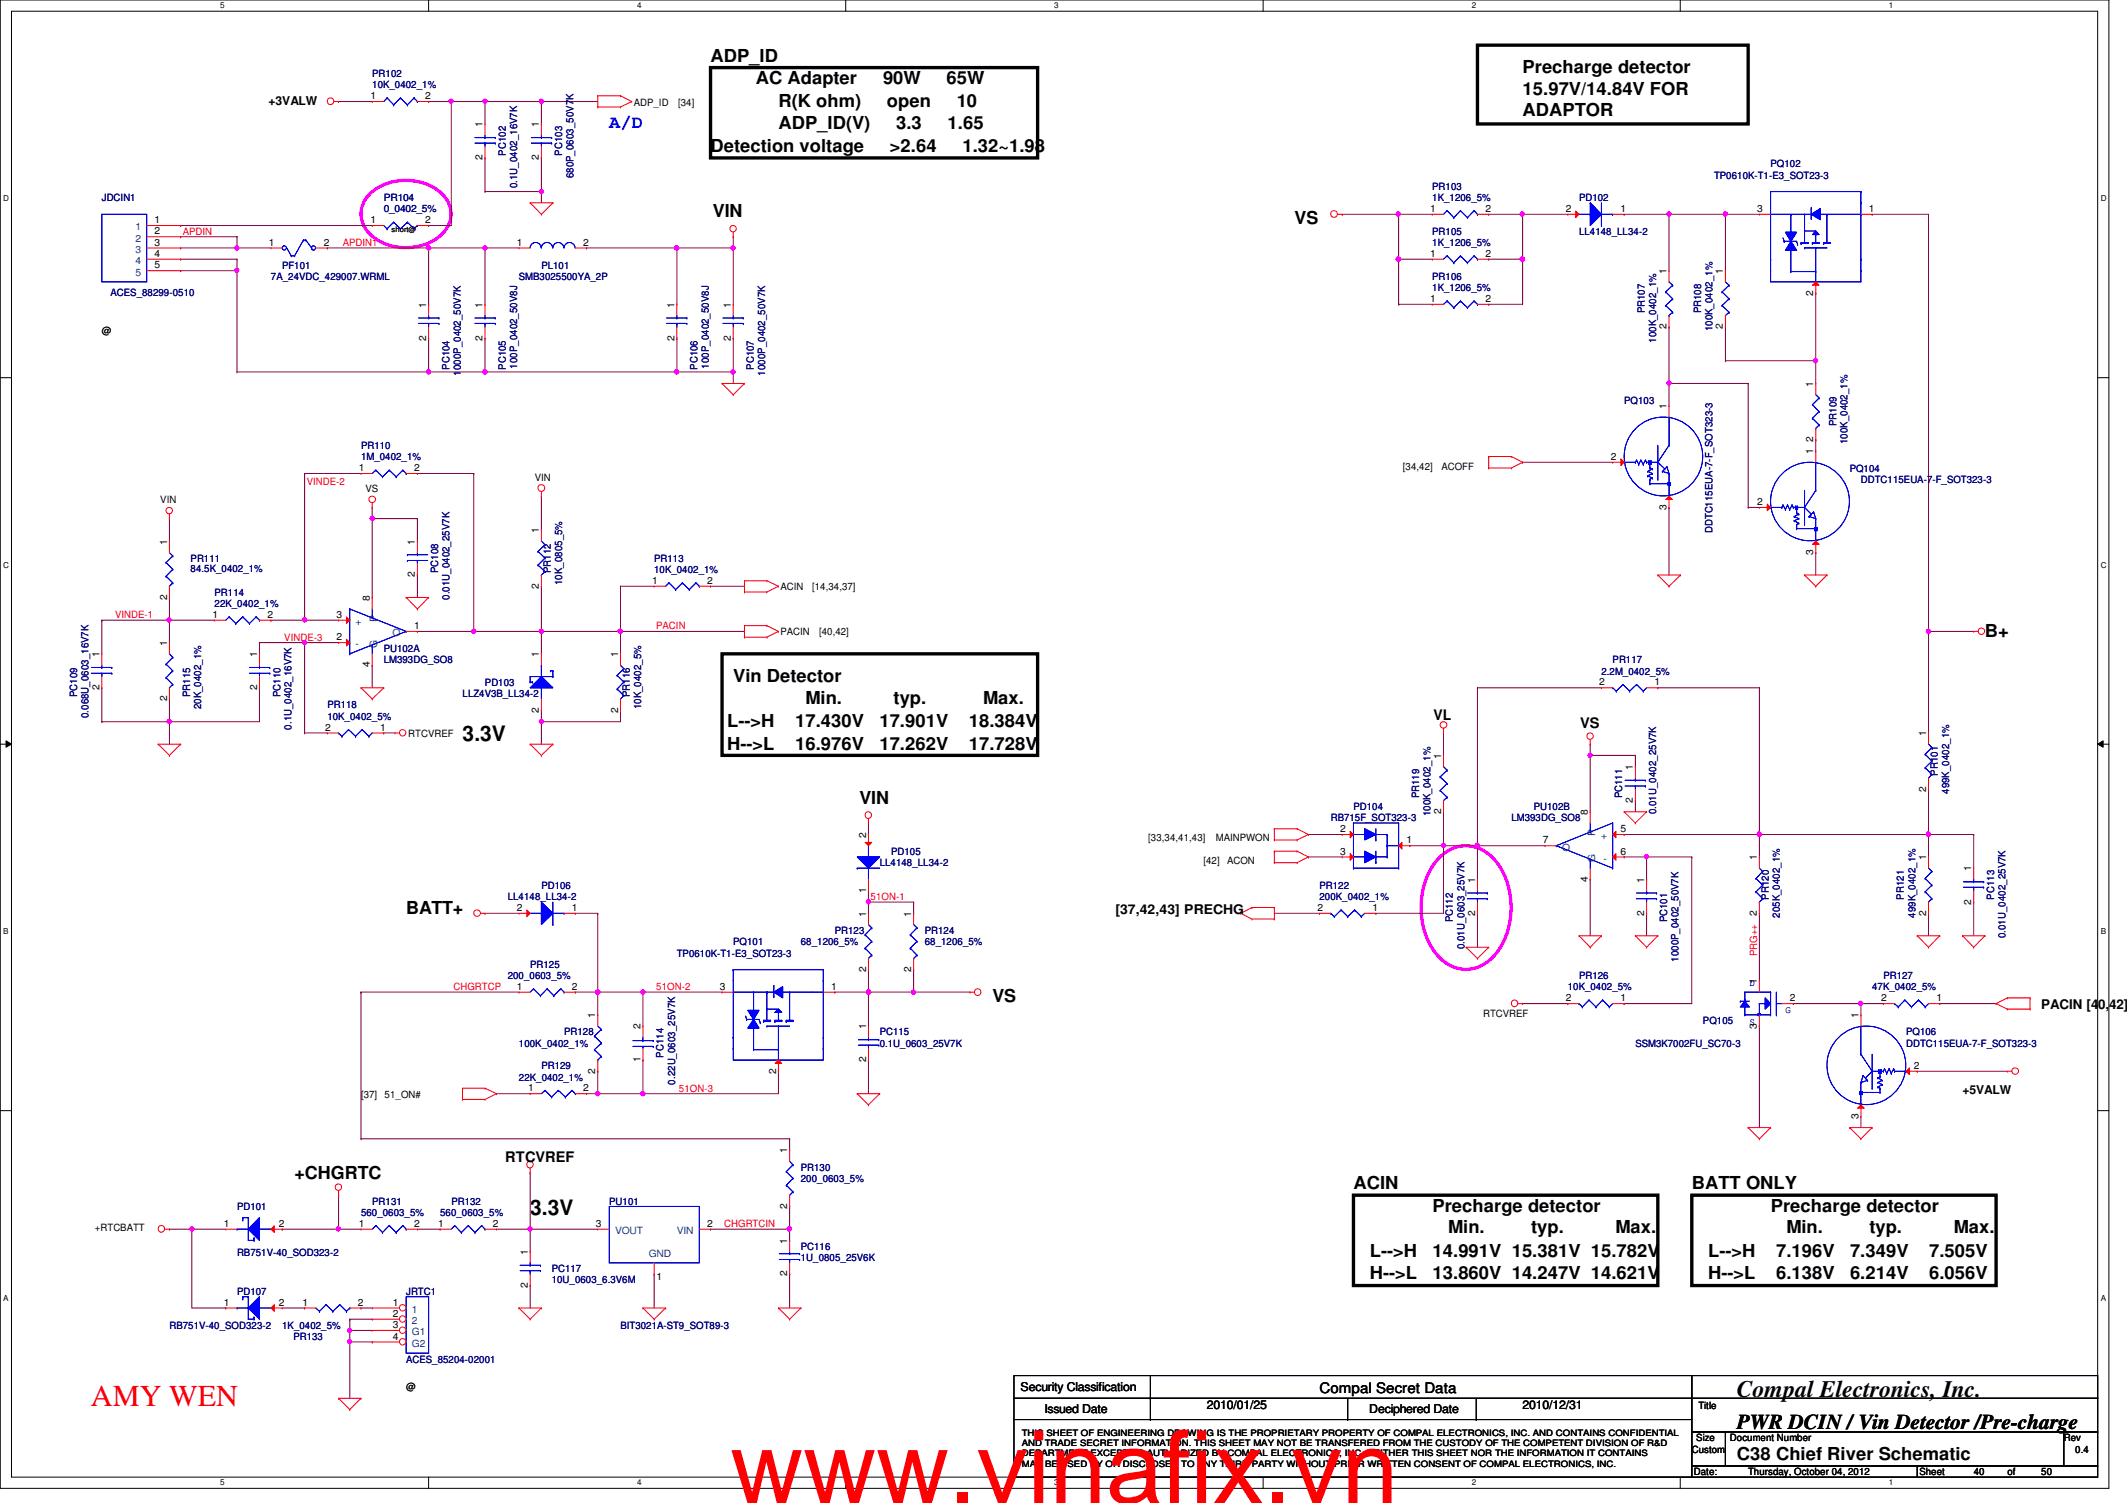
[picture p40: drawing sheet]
<svg xmlns="http://www.w3.org/2000/svg" width="297mm" height="210mm" viewBox="0 0 297 210" stroke-linecap="round" stroke-linejoin="round" font-family="sans-serif">
<defs><g id="words">
<text font-size="14.1" fill="#f00" x="102" y="209.9">www.vinafix.vn</text>
<text font-size="4.2" fill="#f00" x="12.7" y="196.3">AMY WEN</text>
<text font-size="3.3" x="242.6" y="195.1">Compal Electronics, Inc.</text>
<g font-size="3">
<text x="64.6" y="103.5">3.3V</text>
<text x="74" y="169.7">3.3V</text>
<text x="242.6" y="199.5">PWR DCIN / Vin Detector /Pre-charge</text>
</g>
<g font-size="2.5">
<text x="99.2" y="8.6">ADP_ID</text>
<text x="105.5" y="11.8">AC Adapter</text>
<text x="123.3" y="11.8">90W</text>
<text x="132.2" y="11.8">65W</text>
<text x="212.6" y="10.2">Precharge detector</text>
<text x="108.7" y="14.9">R(K ohm)</text>
<text x="123.9" y="14.9">open</text>
<text x="133.6" y="14.9">10</text>
<text x="212.6" y="13.2">15.97V/14.84V FOR</text>
<text x="212.6" y="16.2">ADAPTOR</text>
<text x="99.2" y="21.2">Detection voltage</text>
<text x="108.7" y="18.1">ADP_ID(V)</text>
<text x="124.3" y="21.2">&gt;2.64</text>
<text x="125.1" y="18.1">3.3</text>
<text x="132.3" y="18.1">1.65</text>
<text x="134.4" y="21.2">1.32~1.98</text>
<text x="99.6" y="30.4">VIN</text>
<text x="180.8" y="31.3">VS</text>
<text x="277.2" y="88.9">B+</text>
<text x="102.4" y="95.2">Vin Detector</text>
<text x="101.6" y="101.5">L--&gt;H</text>
<text x="111" y="101.5">17.430V</text>
<text x="112.5" y="98.3">Min.</text>
<text x="122.8" y="101.5">17.901V</text>
<text x="124.8" y="98.3">typ.</text>
<text x="135.3" y="101.5">18.384V</text>
<text x="137.3" y="98.3">Max.</text>
<text x="101.6" y="104.7">H--&gt;L</text>
<text x="111" y="104.7">16.976V</text>
<text x="122.8" y="104.7">17.262V</text>
<text x="135.3" y="104.7">17.728V</text>
<text x="120" y="112.2">VIN</text>
<text x="56.7" y="127.7">BATT+</text>
<text x="138.6" y="140">VS</text>
<text x="41.1" y="164.7">+CHGRTC</text>
<text x="189" y="166.1">ACIN</text>
<text x="236.3" y="166.1">BATT ONLY</text>
<text x="200.1" y="169.2">Precharge detector</text>
<text x="202.2" y="172.3">Min.</text>
<text x="213.8" y="172.3">typ.</text>
<text x="225.6" y="172.3">Max.</text>
<text x="247.3" y="169.2">Precharge detector</text>
<text x="249.5" y="172.3">Min.</text>
<text x="261.1" y="172.3">typ.</text>
<text x="272.8" y="172.3">Max.</text>
<text x="191.3" y="178.7">H--&gt;L</text>
<text x="191.3" y="175.6">L--&gt;H</text>
<text x="200.1" y="178.7">13.860V 14.247V 14.621V</text>
<text x="200.1" y="175.6">14.991V 15.381V 15.782V</text>
<text x="238.5" y="175.6">L--&gt;H</text>
<text x="238.5" y="178.7">H--&gt;L</text>
<text x="248" y="175.6">7.196V</text>
<text x="248" y="178.7">6.138V</text>
<text x="258.4" y="175.6">7.349V</text>
<text x="258.4" y="178.7">6.214V</text>
<text x="269.4" y="175.6">7.505V</text>
<text x="269.4" y="178.7">6.056V</text>
<text x="242.6" y="203.9">C38 Chief River Schematic</text>
</g>
<text font-size="2.5" fill="#00f" x="85.1" y="17.8">A/D</text>
<g font-size="2">
<text x="200.2" y="100.5">VL</text>
<text x="220.7" y="101.7">VS</text>
<text x="70.6" y="162.2">RTCVREF</text>
<text x="184.3" y="194.5">Compal Secret Data</text>
</g>
<g font-size="1.9">
<text x="155.8" y="127.7">[37,42,43] PRECHG</text>
<text x="285.1" y="140.9">PACIN [40,42]</text>
</g>
<g font-size="1.7">
<text x="37.5" y="14.6">+3VALW</text>
<text x="274.1" y="152.7">+5VALW</text>
<text x="142.5" y="194.3">Security Classification</text>
<text x="145.9" y="197.3">Issued Date</text>
<text x="168.5" y="196.8">2010/01/25</text>
<text x="191.2" y="197.4">Deciphered Date</text>
<text x="212.6" y="196.8">2010/12/31</text>
</g>
<g font-size="1.4" fill="#000080">
<text x="52" y="10.8">PR102</text>
<text x="52" y="12.3">10K_0402_1%</text>
<text x="70.7" y="21.7" transform="rotate(-90 70.7 21.7)">PC102</text>
<text x="78.5" y="21.7" transform="rotate(-90 78.5 21.7)">PC103</text>
<text x="247.3" y="23.4">PQ102</text>
<text x="14.2" y="28.1">JDCIN1</text>
<text x="53.6" y="28.1">PR104</text>
<text x="53.6" y="29.6">0_0402_5%</text>
<text x="72.2" y="26.3" transform="rotate(-90 72.2 26.3)">0.1U_0402_16V7K</text>
<text x="80.1" y="24.9" transform="rotate(-90 80.1 24.9)">680P_0603_50V7K</text>
<text x="200" y="26.5">PR103</text>
<text x="200" y="28.1">1K_1206_5%</text>
<text x="220.5" y="28.1">PD102</text>
<text x="239.4" y="24.9">TP0610K-T1-E3_SOT23-3</text>
<text x="200" y="32.8">PR105</text>
<text x="200" y="34.4">1K_1206_5%</text>
<text x="220.5" y="32.8">LL4148_LL34-2</text>
<text x="15.4" y="41.3">ACES_88299-0510</text>
<text x="37.8" y="39.1">7A_24VDC_429007.WRML</text>
<text x="39.4" y="37.5">PF101</text>
<text x="72.5" y="39.1">SMB3025500YA_2P</text>
<text x="75.6" y="37.5">PL101</text>
<text x="200" y="39.1">PR106</text>
<text x="200" y="40.7">1K_1206_5%</text>
<text x="229.7" y="43.8" transform="rotate(-90 229.7 43.8)">PR107</text>
<text x="231.3" y="47.9" transform="rotate(-90 231.3 47.9)">100K_0402_1%</text>
<text x="237.6" y="43.8" transform="rotate(-90 237.6 43.8)">PR108</text>
<text x="239.1" y="46.3" transform="rotate(-90 239.1 46.3)">100K_0402_1%</text>
<text x="62.8" y="51.6" transform="rotate(-90 62.8 51.6)">PC104</text>
<text x="64.3" y="52.5" transform="rotate(-90 64.3 52.5)">1000P_0402_50V7K</text>
<text x="70.7" y="51.6" transform="rotate(-90 70.7 51.6)">PC105</text>
<text x="72.2" y="51.5" transform="rotate(-90 72.2 51.5)">100P_0402_50V8J</text>
<text x="97.4" y="51.6" transform="rotate(-90 97.4 51.6)">PC106</text>
<text x="99" y="51.5" transform="rotate(-90 99 51.5)">100P_0402_50V8J</text>
<text x="105.3" y="51.6" transform="rotate(-90 105.3 51.6)">PC107</text>
<text x="106.8" y="52.5" transform="rotate(-90 106.8 52.5)">1000P_0402_50V7K</text>
<text x="226.8" y="56.4">PQ103</text>
<text x="256.5" y="59.5" transform="rotate(-90 256.5 59.5)">PR109</text>
<text x="50.4" y="62.7">PR110</text>
<text x="50.4" y="64.3">1M_0402_1%</text>
<text x="258" y="62" transform="rotate(-90 258 62)">100K_0402_1%</text>
<text x="258.3" y="65.9">PQ104</text>
<text x="259.9" y="67.4">DDTC115EUA-7-F_SOT323-3</text>
<text x="239.1" y="74.5" transform="rotate(-90 239.1 74.5)">DDTC115EUA-7-F_SOT323-3</text>
<text x="26.6" y="78.5">PR111</text>
<text x="26.6" y="79.9">84.5K_0402_1%</text>
<text x="30" y="83.2">PR114</text>
<text x="61.2" y="80" transform="rotate(-90 61.2 80)">PC108</text>
<text x="62.8" y="83.8" transform="rotate(-90 62.8 83.8)">0.01U_0402_25V7K</text>
<text x="76.9" y="80" transform="rotate(-90 76.9 80)">PR112</text>
<text x="78.5" y="81.7" transform="rotate(-90 78.5 81.7)">10K_0805_5%</text>
<text x="91.4" y="78.5">PR113</text>
<text x="91.4" y="80.1">10K_0402_1%</text>
<text x="30" y="84.8">22K_0402_1%</text>
<text x="53.6" y="91.1">PU102A</text>
<text x="53.6" y="92.6">LM393DG_SO8</text>
<text x="67.7" y="95.8">PD103</text>
<text x="223.6" y="94.2">2.2M_0402_5%</text>
<text x="225.2" y="92.6">PR117</text>
<text x="10.8" y="97.3" transform="rotate(-90 10.8 97.3)">PC109</text>
<text x="12.4" y="100.3" transform="rotate(-90 12.4 100.3)">0.068U_0603_16V7K</text>
<text x="26.5" y="97.3" transform="rotate(-90 26.5 97.3)">PR115</text>
<text x="28.1" y="99.1" transform="rotate(-90 28.1 99.1)">20K_0402_1%</text>
<text x="39.2" y="97.3" transform="rotate(-90 39.2 97.3)">PC110</text>
<text x="40.7" y="101.9" transform="rotate(-90 40.7 101.9)">0.1U_0402_16V7K</text>
<text x="45.7" y="98.9">PR118</text>
<text x="45.7" y="100.5">10K_0402_5%</text>
<text x="64.6" y="97.4">LLZ4V3B_LL34-2</text>
<text x="88" y="97.3" transform="rotate(-90 88 97.3)">PR116</text>
<text x="89.5" y="99.1" transform="rotate(-90 89.5 99.1)">10K_0402_5%</text>
<text x="189" y="113.1">PD104</text>
<text x="198.2" y="111.5" transform="rotate(-90 198.2 111.5)">PR119</text>
<text x="214.2" y="113.1">PU102B</text>
<text x="226.5" y="111.5" transform="rotate(-90 226.5 111.5)">PC111</text>
<text x="231.3" y="113.7" transform="rotate(-90 231.3 113.7)">0.01U_0402_25V7K</text>
<text x="270.6" y="108.3" transform="rotate(-90 270.6 108.3)">PR101</text>
<text x="272.2" y="110.9" transform="rotate(-90 272.2 110.9)">499K_0402_1%</text>
<text x="124.5" y="119.4">PD105</text>
<text x="185.8" y="114.7">RB715F_SOT323-3</text>
<text x="199.8" y="114" transform="rotate(-90 199.8 114)">100K_0402_1%</text>
<text x="211.1" y="114.7">LM393DG_SO8</text>
<text x="70.9" y="125.7">LL4148_LL34-2</text>
<text x="75.6" y="124.1">PD106</text>
<text x="122.8" y="121">LL4148_LL34-2</text>
<text x="184.3" y="124.1">PR122</text>
<text x="184.3" y="125.7">200K_0402_1%</text>
<text x="247" y="125.6" transform="rotate(-90 247 125.6)">PR120</text>
<text x="265.9" y="125.6" transform="rotate(-90 265.9 125.6)">PR121</text>
<text x="278.5" y="125.6" transform="rotate(-90 278.5 125.6)">PC113</text>
<text x="102.4" y="132">PQ101</text>
<text x="111.8" y="132">68_1206_5%</text>
<text x="116.6" y="130.4">PR123</text>
<text x="129.2" y="130.4">PR124</text>
<text x="129.2" y="132">68_1206_5%</text>
<text x="202.9" y="128.8" transform="rotate(-90 202.9 128.8)">PC112</text>
<text x="232.8" y="128.8" transform="rotate(-90 232.8 128.8)">PC101</text>
<text x="248.6" y="128.2" transform="rotate(-90 248.6 128.2)">205K_0402_1%</text>
<text x="267.5" y="128.2" transform="rotate(-90 267.5 128.2)">499K_0402_1%</text>
<text x="280.1" y="131" transform="rotate(-90 280.1 131)">0.01U_0402_25V7K</text>
<text x="70.9" y="136.7">200_0603_5%</text>
<text x="74" y="135.2">PR125</text>
<text x="94.5" y="133.6">TP0610K-T1-E3_SOT23-3</text>
<text x="204.5" y="132.6" transform="rotate(-90 204.5 132.6)">0.01U_0603_25V7K</text>
<text x="220.5" y="136.7">PR126</text>
<text x="234.4" y="134.3" transform="rotate(-90 234.4 134.3)">1000P_0402_50V7K</text>
<text x="263" y="136.7">PR127</text>
<text x="218.9" y="138.3">10K_0402_5%</text>
<text x="237.8" y="143">PQ105</text>
<text x="261.4" y="138.3">47K_0402_5%</text>
<text x="72.5" y="146.2">100K_0402_1%</text>
<text x="75.6" y="149.4">PR129</text>
<text x="78.8" y="144.6">PR128</text>
<text x="92.7" y="147.7" transform="rotate(-90 92.7 147.7)">PC114</text>
<text x="122.8" y="144.6">PC115</text>
<text x="122.8" y="146.2">0.1U_0603_25V7K</text>
<text x="228.4" y="146.2">SSM3K7002FU_SC70-3</text>
<text x="266.2" y="144.6">PQ106</text>
<text x="266.2" y="146.2">DDTC115EUA-7-F_SOT323-3</text>
<text x="72.5" y="150.9">22K_0402_1%</text>
<text x="94.3" y="151.5" transform="rotate(-90 94.3 151.5)">0.22U_0603_25V7K</text>
<text x="111.8" y="163.5">PR130</text>
<text x="111.8" y="165.1">200_0603_5%</text>
<text x="33.1" y="169">PD101</text>
<text x="50.4" y="169.8">560_0603_5%</text>
<text x="52" y="168.2">PR131</text>
<text x="61.5" y="169.8">560_0603_5%</text>
<text x="63" y="168.2">PR132</text>
<text x="85.1" y="168.2">PU101</text>
<text x="33.1" y="175.5">RB751V-40_SOD323-2</text>
<text x="77" y="177.7">PC117</text>
<text x="77" y="179.1">10U_0603_6.3V6M</text>
<text x="111.8" y="174.5">PC116</text>
<text x="111.8" y="176.1">1U_0805_25V6K</text>
<text x="23.7" y="185.5">RB751V-40_SOD323-2</text>
<text x="33.1" y="180.8">PD107</text>
<text x="39.4" y="185.5">1K_0402_5%</text>
<text x="56.7" y="180.8">JRTC1</text>
<text x="86.7" y="185.5">BIT3021A-ST9_SOT89-3</text>
<text x="41" y="187.1">PR133</text>
<text x="56.7" y="190.3">ACES_85204-02001</text>
</g>
<g font-size="1.4">
<text x="51.7" y="13.8">1</text>
<text x="59.4" y="13.8">2</text>
<text x="67.4" y="17.8" transform="rotate(-90 67.4 17.8)">1</text>
<text x="75.3" y="17.8" transform="rotate(-90 75.3 17.8)">1</text>
<text x="88.5" y="14.9">ADP_ID</text>
<text x="94.7" y="14.9">[34]</text>
<text x="67.4" y="22.4" transform="rotate(-90 67.4 22.4)">2</text>
<text x="75.3" y="22.4" transform="rotate(-90 75.3 22.4)">2</text>
<text x="199.7" y="29.6">1</text>
<text x="207.4" y="29.6">2</text>
<text x="218.6" y="29.6">2</text>
<text x="226.3" y="29.6">1</text>
<text x="245.4" y="29.6">3</text>
<text x="261" y="29.6">1</text>
<text x="21.6" y="31.2">1</text>
<text x="21.6" y="32.7">2</text>
<text x="21.6" y="34.3">3</text>
<text x="21.6" y="35.9">4</text>
<text x="37.5" y="34.3">1</text>
<text x="45.2" y="34.3">2</text>
<text x="51.7" y="31.2">1</text>
<text x="59.4" y="31.2">2</text>
<text x="72.2" y="34.3">1</text>
<text x="81.4" y="34.3">2</text>
<text x="199.7" y="35.9">1</text>
<text x="207.4" y="35.9">2</text>
<text x="21.6" y="37.5">5</text>
<text x="232.7" y="38.3" transform="rotate(-90 232.7 38.3)">1</text>
<text x="240.6" y="38.3" transform="rotate(-90 240.6 38.3)">1</text>
<text x="253.2" y="41.3" transform="rotate(-90 253.2 41.3)">2</text>
<text x="14.2" y="46.7">@</text>
<text x="59.5" y="47.6" transform="rotate(-90 59.5 47.6)">2</text>
<text x="59.5" y="43" transform="rotate(-90 59.5 43)">1</text>
<text x="67.4" y="47.6" transform="rotate(-90 67.4 47.6)">2</text>
<text x="67.4" y="43" transform="rotate(-90 67.4 43)">1</text>
<text x="94.2" y="47.6" transform="rotate(-90 94.2 47.6)">2</text>
<text x="94.2" y="43" transform="rotate(-90 94.2 43)">1</text>
<text x="102.1" y="47.6" transform="rotate(-90 102.1 47.6)">2</text>
<text x="102.1" y="43" transform="rotate(-90 102.1 43)">1</text>
<text x="199.7" y="42.2">1</text>
<text x="207.4" y="42.2">2</text>
<text x="232.7" y="46" transform="rotate(-90 232.7 46)">2</text>
<text x="240.6" y="46" transform="rotate(-90 240.6 46)">2</text>
<text x="232.7" y="57.1" transform="rotate(-90 232.7 57.1)">1</text>
<text x="253.2" y="54" transform="rotate(-90 253.2 54)">1</text>
<text x="50.1" y="65.8">1</text>
<text x="57.8" y="65.8">2</text>
<text x="195.9" y="65.6">[34,42]</text>
<text x="201.3" y="65.6">ACOFF</text>
<text x="225" y="64.2">2</text>
<text x="253.2" y="63.5" transform="rotate(-90 253.2 63.5)">1</text>
<text x="253.2" y="61.7" transform="rotate(-90 253.2 61.7)">2</text>
<text x="22.4" y="70.3">VIN</text>
<text x="51.1" y="68.7">VS</text>
<text x="74.7" y="67.1">VIN</text>
<text x="232.7" y="71.2" transform="rotate(-90 232.7 71.2)">3</text>
<text x="245.4" y="70.5">2</text>
<text x="23.3" y="76.1" transform="rotate(-90 23.3 76.1)">1</text>
<text x="58" y="76.1" transform="rotate(-90 58 76.1)">1</text>
<text x="75.3" y="74.5" transform="rotate(-90 75.3 74.5)">1</text>
<text x="253.2" y="77.5" transform="rotate(-90 253.2 77.5)">3</text>
<text x="23.3" y="83.8" transform="rotate(-90 23.3 83.8)">2</text>
<text x="51.6" y="83.9" transform="rotate(-90 51.6 83.9)">8</text>
<text x="58" y="80.6" transform="rotate(-90 58 80.6)">2</text>
<text x="75.3" y="82.2" transform="rotate(-90 75.3 82.2)">2</text>
<text x="91.1" y="81.5">1</text>
<text x="98.8" y="81.5">2</text>
<text x="109" y="82.4">ACIN</text>
<text x="113.4" y="82.4">[14,34,37]</text>
<text x="29.7" y="86.3">1</text>
<text x="37.3" y="86.3">2</text>
<text x="47" y="86.3">3</text>
<text x="47" y="89.4">2</text>
<text x="57.8" y="87.8">1</text>
<text x="109" y="88.7">PACIN</text>
<text x="114.4" y="88.7">[40,42]</text>
<text x="13.9" y="91.8" transform="rotate(-90 13.9 91.8)">1</text>
<text x="23.3" y="90.2" transform="rotate(-90 23.3 90.2)">1</text>
<text x="35.9" y="91.8" transform="rotate(-90 35.9 91.8)">1</text>
<text x="51.6" y="93.2" transform="rotate(-90 51.6 93.2)">4</text>
<text x="75.3" y="91.8" transform="rotate(-90 75.3 91.8)">1</text>
<text x="86.3" y="91.8" transform="rotate(-90 86.3 91.8)">1</text>
<text x="223.3" y="95.7">2</text>
<text x="231.1" y="95.7">1</text>
<text x="13.9" y="96.4" transform="rotate(-90 13.9 96.4)">2</text>
<text x="23.3" y="98" transform="rotate(-90 23.3 98)">2</text>
<text x="35.9" y="96.4" transform="rotate(-90 35.9 96.4)">2</text>
<text x="75.3" y="99.5" transform="rotate(-90 75.3 99.5)">2</text>
<text x="86.3" y="99.5" transform="rotate(-90 86.3 99.5)">2</text>
<text x="45.4" y="102">2</text>
<text x="53.1" y="102">1</text>
<text x="57" y="102.9">RTCVREF</text>
<text x="201.2" y="106" transform="rotate(-90 201.2 106)">1</text>
<text x="228" y="107.6" transform="rotate(-90 228 107.6)">1</text>
<text x="269" y="102.8" transform="rotate(-90 269 102.8)">1</text>
<text x="201.2" y="113.7" transform="rotate(-90 201.2 113.7)">2</text>
<text x="221.7" y="113.8" transform="rotate(-90 221.7 113.8)">8</text>
<text x="228" y="112.1" transform="rotate(-90 228 112.1)">2</text>
<text x="269" y="110.6" transform="rotate(-90 269 110.6)">2</text>
<text x="120.9" y="117" transform="rotate(-90 120.9 117)">2</text>
<text x="160.4" y="117.5">[33,34,41,43]</text>
<text x="169.8" y="117.5">MAINPWON</text>
<text x="187.2" y="116.2">2</text>
<text x="187.2" y="119.3">3</text>
<text x="196.4" y="117.8">1</text>
<text x="215.5" y="117.8">7</text>
<text x="226.3" y="116.2">5</text>
<text x="226.3" y="119.3">6</text>
<text x="120.9" y="124.7" transform="rotate(-90 120.9 124.7)">1</text>
<text x="168.1" y="120.7">[42]</text>
<text x="171.4" y="120.7">ACON</text>
<text x="206" y="123.3" transform="rotate(-90 206 123.3)">1</text>
<text x="221.7" y="123.1" transform="rotate(-90 221.7 123.1)">4</text>
<text x="229.6" y="123.3" transform="rotate(-90 229.6 123.3)">1</text>
<text x="245.4" y="120.1" transform="rotate(-90 245.4 120.1)">1</text>
<text x="269" y="120.1" transform="rotate(-90 269 120.1)">1</text>
<text x="275.3" y="121.7" transform="rotate(-90 275.3 121.7)">1</text>
<text x="72.2" y="127.2">2</text>
<text x="79.9" y="127.2">1</text>
<text x="120.9" y="128" transform="rotate(-90 120.9 128)">1</text>
<text x="127.3" y="128" transform="rotate(-90 127.3 128)">1</text>
<text x="184" y="127.2">2</text>
<text x="191.7" y="127.2">1</text>
<text x="206" y="127.9" transform="rotate(-90 206 127.9)">2</text>
<text x="229.6" y="127.9" transform="rotate(-90 229.6 127.9)">2</text>
<text x="245.4" y="127.9" transform="rotate(-90 245.4 127.9)">2</text>
<text x="269" y="127.9" transform="rotate(-90 269 127.9)">2</text>
<text x="275.3" y="126.3" transform="rotate(-90 275.3 126.3)">2</text>
<text x="120.9" y="135.8" transform="rotate(-90 120.9 135.8)">2</text>
<text x="127.3" y="135.8" transform="rotate(-90 127.3 135.8)">2</text>
<text x="245.4" y="137.5" transform="rotate(-90 245.4 137.5)">1</text>
<text x="72.2" y="138.2">1</text>
<text x="79.9" y="138.2">2</text>
<text x="83.1" y="142.2" transform="rotate(-90 83.1 142.2)">1</text>
<text x="89.4" y="143.8" transform="rotate(-90 89.4 143.8)">2</text>
<text x="100.5" y="138.2">3</text>
<text x="116.1" y="138.2">1</text>
<text x="120.9" y="143.8" transform="rotate(-90 120.9 143.8)">1</text>
<text x="207.1" y="142.1">RTCVREF</text>
<text x="218.6" y="139.8">2</text>
<text x="226.3" y="139.8">1</text>
<text x="245.4" y="143.6" transform="rotate(-90 245.4 143.6)">3</text>
<text x="249.9" y="139.8">2</text>
<text x="259.5" y="142.2" transform="rotate(-90 259.5 142.2)">1</text>
<text x="262.7" y="139.8">2</text>
<text x="270.4" y="139.8">1</text>
<text x="83.1" y="149.9" transform="rotate(-90 83.1 149.9)">2</text>
<text x="89.4" y="148.3" transform="rotate(-90 89.4 148.3)">1</text>
<text x="108.4" y="149.9" transform="rotate(-90 108.4 149.9)">2</text>
<text x="120.9" y="148.3" transform="rotate(-90 120.9 148.3)">2</text>
<text x="267.3" y="149.3">2</text>
<text x="50.4" y="153.3">[37]</text>
<text x="53.7" y="153.3">51_ON#</text>
<text x="73.7" y="152.4">1</text>
<text x="81.4" y="152.4">2</text>
<text x="109.9" y="161.1" transform="rotate(-90 109.9 161.1)">1</text>
<text x="259.5" y="156.2" transform="rotate(-90 259.5 156.2)">3</text>
<text x="13.2" y="171.9">+RTCBATT</text>
<text x="31.2" y="171.3">1</text>
<text x="38.9" y="171.3">2</text>
<text x="50.1" y="171.3">1</text>
<text x="57.8" y="171.3">2</text>
<text x="61.2" y="171.3">1</text>
<text x="68.8" y="171.3">2</text>
<text x="83.2" y="171.3">3</text>
<text x="98.8" y="171.3">2</text>
<text x="109.9" y="173.7" transform="rotate(-90 109.9 173.7)">1</text>
<text x="109.9" y="168.8" transform="rotate(-90 109.9 168.8)">2</text>
<text x="73.7" y="179.8" transform="rotate(-90 73.7 179.8)">2</text>
<text x="73.7" y="175.3" transform="rotate(-90 73.7 175.3)">1</text>
<text x="91.7" y="178.8">1</text>
<text x="109.9" y="178.3" transform="rotate(-90 109.9 178.3)">2</text>
<text x="31.2" y="182.3">1</text>
<text x="38.9" y="182.3">2</text>
<text x="42.2" y="182.3">1</text>
<text x="49.9" y="182.3">2</text>
<text x="54.9" y="182.3">1</text>
<text x="54.9" y="183.9">2</text>
<text x="54.9" y="185.5">3</text>
<text x="54.9" y="187.1">4</text>
<text x="56.7" y="194.1">@</text>
<text x="237.2" y="196.7">Title</text>
<text x="236.3" y="202.9">Custom</text>
<text x="236.9" y="201.3">Size</text>
<text x="241.6" y="201.3">Document Number</text>
<text x="288.2" y="201.3">Rev</text>
<text x="289.8" y="202.9">0.4</text>
<text x="236.6" y="206">Date:</text>
<text x="244.1" y="206">Thursday, October 04, 2012</text>
<text x="268.1" y="206">Sheet</text>
<text x="275.6" y="206">40</text>
<text x="280.3" y="206">of</text>
<text x="285.1" y="206">50</text>
</g>
<g font-size="1.4" fill="#004080">
<text x="18.9" y="32.2">1</text>
<text x="18.9" y="33.7">2</text>
<text x="18.9" y="35.3">3</text>
<text x="18.9" y="36.9">4</text>
<text x="18.9" y="38.5">5</text>
<text x="49.7" y="87.3">+</text>
<text x="52.7" y="86.8" transform="rotate(-90 52.7 86.8)">P</text>
<text x="54.8" y="88.9">O</text>
<text x="49.7" y="90.4">-</text>
<text x="52.7" y="90.5" transform="rotate(-90 52.7 90.5)">G</text>
<text x="218.1" y="118.8">O</text>
<text x="222.8" y="116.7" transform="rotate(-90 222.8 116.7)">P</text>
<text x="223.6" y="117.2">+</text>
<text x="222.8" y="120.4" transform="rotate(-90 222.8 120.4)">G</text>
<text x="223.9" y="120.4">-</text>
<text x="85.9" y="172.3">VOUT</text>
<text x="94.5" y="172.3">VIN</text>
<text x="90.6" y="175.6">GND</text>
<text x="57.5" y="183.3">1</text>
<text x="57.5" y="184.9">2</text>
<text x="57.5" y="186.5">G1</text>
<text x="57.5" y="188.1">G2</text>
</g>
<g font-size="1.4" fill="#f00">
<text x="25.5" y="32.8">APDIN</text>
<text x="47.9" y="34.3">APDIN1</text>
<text x="42.8" y="67.7">VINDE-2</text>
<text x="16.1" y="86.3">VINDE-1</text>
<text x="39.7" y="89.5">VINDE-3</text>
<text x="91.6" y="87.9">PACIN</text>
<text x="121.6" y="125.7">51ON-1</text>
<text x="245.4" y="133.6" transform="rotate(-90 245.4 133.6)">PRG++</text>
<text x="63.3" y="138.3">CHGRTCP</text>
<text x="91.6" y="138.3">51ON-2</text>
<text x="94.8" y="152.4">51ON-3</text>
<text x="101.1" y="171.4">CHGRTCIN</text>
</g>
<g font-size="1.4" fill="#00f">
<text x="244.3" y="137.7">D</text>
<text x="244.3" y="143.2">S</text>
<text x="249.3" y="141.4">G</text>
</g>
<g font-size="1.2">
<text x="142.7" y="203.4">DEPARTMENT EXCEPT AS AUTHORIZED BY COMPAL ELECTRONICS, INC. NEITHER THIS SHEET NOR THE INFORMATION IT CONTAINS</text>
<text x="142.7" y="201.9">AND TRADE SECRET INFORMATION. THIS SHEET MAY NOT BE TRANSFERED FROM THE CUSTODY OF THE COMPETENT DIVISION OF R&amp;D</text>
<text x="142.7" y="200.5">THIS SHEET OF ENGINEERING DRAWING IS THE PROPRIETARY PROPERTY OF COMPAL ELECTRONICS, INC. AND CONTAINS CONFIDENTIAL</text>
<text x="142.7" y="204.8">MAY BE USED BY OR DISCLOSED TO ANY THIRD PARTY WITHOUT PRIOR WRITTEN CONSENT OF COMPAL ELECTRONICS, INC.</text>
</g>
<g font-size="1.1">
<text x="30.7" y="1.1">5</text>
<text x="89" y="1.1">4</text>
<text x="147.2" y="1.1">3</text>
<text x="205.5" y="1.1">2</text>
<text x="263.8" y="1.1">1</text>
<text x=".5" y="28.1">D</text>
<text x="293.4" y="28.1">D</text>
<text x="54.7" y="32.5">short@</text>
<text x=".5" y="79.3">C</text>
<text x="293.4" y="79.3">C</text>
<text x=".5" y="130.5">B</text>
<text x="293.4" y="130.5">B</text>
<text x=".5" y="181.7">A</text>
<text x="293.4" y="181.7">A</text>
<text x="30.7" y="207.4">5</text>
<text x="89" y="207.4">4</text>
<text x="147.2" y="207.4">3</text>
<text x="205.5" y="207.4">2</text>
<text x="263.8" y="207.4">1</text>
</g>
</g></defs>
<path d="M0 0h294.5v207.9h-294.5zM1.6 1.6h291.3v204.7h-291.3z" fill="none" stroke="#000" stroke-width=".14"/>
<g fill="#fff">
<path d="M30.7 .2h.6v1.2h-.6z"/>
<path d="M30.7 206.5h.6v1.1h-.6z"/>
</g>
<path d="M59.9 0v1.6M59.9 206.3v1.6" fill="none" stroke="#000" stroke-width=".14"/>
<g fill="#fff">
<path d="M89 .2h.6v1.2h-.6z"/>
<path d="M89 206.5h.6v1.1h-.6z"/>
</g>
<path d="M118.1 0v1.6M118.1 206.3v1.6" fill="none" stroke="#000" stroke-width=".14"/>
<g fill="#fff">
<path d="M147.2 .2h.6v1.2h-.6z"/>
<path d="M147.2 206.5h.6v1.1h-.6z"/>
</g>
<path d="M176.4 0v1.6M176.4 206.3v1.6" fill="none" stroke="#000" stroke-width=".14"/>
<g fill="#fff">
<path d="M205.5 .2h.6v1.2h-.6z"/>
<path d="M205.5 206.5h.6v1.1h-.6z"/>
</g>
<path d="M234.6 0v1.6M234.6 206.3v1.6" fill="none" stroke="#000" stroke-width=".14"/>
<g fill="#fff">
<path d="M263.8 .2h.6v1.2h-.6z"/>
<path d="M263.8 206.5h.6v1.1h-.6z"/>
<path d="M.5 27.1h.7v1.2h-.7z"/>
<path d="M293.4 27.1h.7v1.2h-.7z"/>
<path d="M.5 78.3h.7v1.2h-.7z"/>
<path d="M293.4 78.3h.7v1.2h-.7z"/>
</g>
<path d="M0 52.7h1.6M292.9 52.7h1.6" fill="none" stroke="#000" stroke-width=".14"/>
<g fill="#fff">
<path d="M.5 129.5h.7v1.2h-.7z"/>
<path d="M293.4 129.5h.7v1.2h-.7z"/>
</g>
<path d="M0 103.9h1.6M.8 103.5l.8 .4-.8 .5zM292.9 103.9l.8-.4v.9zM292.9 103.9h1.6" fill="none" stroke="#000" stroke-width=".14"/>
<path d="M.8 103.5l.8 .4-.8 .5zM292.9 103.9l.8-.4v.9z" fill="#000"/>
<g fill="#fff">
<path d="M.5 180.7h.7v1.2h-.7z"/>
<path d="M293.4 180.7h.7v1.2h-.7z"/>
</g>
<path d="M0 155.1h1.6M292.9 155.1h1.6" fill="none" stroke="#000" stroke-width=".14"/>
<path d="M99.2 9.4h45.7v12.7h-45.7zM206.3 6.3h37.8v11h-37.8zM100.8 91.3h44.1v14.2h-44.1zM189 166.9h42.5v12.6h-42.5zM236.3 166.9h42.5v12.6h-42.5z" fill="none" stroke="#000" stroke-width=".47"/>
<path d="M51.6 27.1a7.7 7.7 0 0 1 10.2 0 3.9 3.9 0 0 1-.7 6.1 7.7 7.7 0 0 1-9.5-.5 3.8 3.8 0 0 1 0-5.6zM201.3 119.5a5 5 0 0 1 7.6 .7 10.8 10.8 0 0 1 0 13.1 5.1 5.1 0 0 1-8.3 0 10.9 10.9 0 0 1 0-13.1z" fill="none" stroke="#f0f" stroke-width=".47"/>
<path d="M63 14.2h.1M63 14.2v17.3h-3.1M59.9 31.5h.1M80.3 127.6h.1M80.3 127.6h3.2M116.6 138.6h.1M116.6 138.6h4.7M39.4 171.7h.1M39.4 171.7h7.9" fill="none" stroke="#800040" stroke-width=".14"/>
<circle cx="63" cy="14.1" r=".3" fill="#f0f"/>
<circle cx="63" cy="14.1" r=".3" fill="none" stroke="#f0f" stroke-width=".14"/>
<path d="M47.3 14.2h.1M47.3 14.2h4.7M67.7 14.2h.1M67.7 14.2h7.9M67.7 14.2v3.1M75.6 14.2h.1M75.6 14.2v3.1M25.2 31.5h.1M25.2 31.5h26.8M75.6 26.8h.1M75.6 26.8v1.5" fill="none" stroke="#800040" stroke-width=".14"/>
<circle cx="67.7" cy="14.1" r=".3" fill="#f0f"/>
<circle cx="67.7" cy="14.1" r=".3" fill="none" stroke="#f0f" stroke-width=".14"/>
<path d="M75.6 14.2h.1M75.6 14.2h7.9M67.7 22.1h.1M67.7 22.1v4.7" fill="none" stroke="#800040" stroke-width=".14"/>
<circle cx="75.6" cy="14.1" r=".3" fill="#f0f"/>
<circle cx="75.6" cy="14.1" r=".3" fill="none" stroke="#f0f" stroke-width=".14"/>
<g fill="none" stroke="#800040" stroke-width=".14">
<path d="M59.9 14.2h.1M59.9 14.2h3.1M45.7 34.6h.1M45.7 34.6h22M59.9 34.6h.1M75.6 22.1h.1M75.6 22.1v4.7M81.9 34.6h.1M81.9 34.6h12.6M33.1 51.9h.1M33.1 51.9h26.8M67.7 51.9h.1"/>
<path d="M67.7 51.9h26.8"/>
</g>
<circle cx="67.7" cy="51.9" r=".3" fill="#f0f"/>
<circle cx="67.7" cy="51.9" r=".3" fill="none" stroke="#f0f" stroke-width=".14"/>
<path d="M33.1 37.8h.1M33.1 37.8v14.1M102.4 34.6h.1M102.4 34.6v7.9" fill="none" stroke="#800040" stroke-width=".14"/>
<circle cx="33.1" cy="37.8" r=".29" fill="#f0f"/>
<circle cx="33.1" cy="37.8" r=".29" fill="none" stroke="#f0f" stroke-width=".14"/>
<path d="M59.9 51.9h.1M59.9 51.9h7.8" fill="none" stroke="#800040" stroke-width=".14"/>
<circle cx="67.7" cy="51.9" r=".3" fill="#f0f"/>
<circle cx="67.7" cy="51.9" r=".3" fill="none" stroke="#f0f" stroke-width=".14"/>
<circle cx="59.9" cy="51.9" r=".3" fill="#f0f"/>
<circle cx="59.9" cy="51.9" r=".3" fill="none" stroke="#f0f" stroke-width=".14"/>
<path d="M67.7 34.6h.1M67.7 34.6v7.9M102.4 51.9h.1M102.4 51.9v1.7" fill="none" stroke="#800040" stroke-width=".14"/>
<circle cx="102.4" cy="51.9" r=".3" fill="#f0f"/>
<circle cx="102.4" cy="51.9" r=".3" fill="none" stroke="#f0f" stroke-width=".14"/>
<path d="M59.9 34.6h.1M59.9 34.6v7.9" fill="none" stroke="#800040" stroke-width=".14"/>
<circle cx="59.9" cy="34.6" r=".3" fill="#f0f"/>
<circle cx="59.9" cy="34.6" r=".3" fill="none" stroke="#f0f" stroke-width=".14"/>
<path d="M67.7 34.6h.1M67.7 34.6h4.8" fill="none" stroke="#800040" stroke-width=".14"/>
<circle cx="67.7" cy="34.6" r=".3" fill="#f0f"/>
<circle cx="67.7" cy="34.6" r=".3" fill="none" stroke="#f0f" stroke-width=".14"/>
<path d="M94.5 34.6h.1M94.5 34.6v7.9M94.5 34.6h7.9M59.9 47.2h.1M59.9 47.2v4.7M67.7 47.2h.1M67.7 47.2v4.7M94.5 47.2h.1M94.5 47.2v4.7" fill="none" stroke="#800040" stroke-width=".14"/>
<circle cx="94.5" cy="34.6" r=".3" fill="#f0f"/>
<circle cx="94.5" cy="34.6" r=".3" fill="none" stroke="#f0f" stroke-width=".14"/>
<path d="M94.5 51.9h.1M102.4 47.2h.1M102.4 47.2v4.7h-7.9" fill="none" stroke="#800040" stroke-width=".14"/>
<circle cx="94.5" cy="51.9" r=".3" fill="#f0f"/>
<circle cx="94.5" cy="51.9" r=".3" fill="none" stroke="#f0f" stroke-width=".14"/>
<path d="M25.2 36.2h.1M25.2 36.2h7.9M33.1 34.6h.1M33.1 34.6h4.7" fill="none" stroke="#800040" stroke-width=".14"/>
<circle cx="33.1" cy="34.6" r=".29" fill="#f0f"/>
<circle cx="33.1" cy="34.6" r=".29" fill="none" stroke="#f0f" stroke-width=".14"/>
<path d="M25.2 37.8h.1M33.1 36.2h.1M33.1 36.2v1.6h-7.9M102.4 33.1h.1M102.4 33.1v1.5" fill="none" stroke="#800040" stroke-width=".14"/>
<circle cx="102.4" cy="34.6" r=".3" fill="#f0f"/>
<circle cx="102.4" cy="34.6" r=".3" fill="none" stroke="#f0f" stroke-width=".14"/>
<path d="M25.2 34.6h.1M25.2 33.1h.1M25.2 33.1h7.9M33.1 33.1h.1M33.1 33.1v1.5h-7.9M67.7 26.8h.1M67.7 26.8h7.9" fill="none" stroke="#800040" stroke-width=".14"/>
<circle cx="75.6" cy="26.7" r=".3" fill="#f0f"/>
<circle cx="75.6" cy="26.7" r=".3" fill="none" stroke="#f0f" stroke-width=".14"/>
<path d="M63 14.2h.1M63 14.2h4.7M110.3 168.5h.1M110.3 168.5v3.2" fill="none" stroke="#800040" stroke-width=".14"/>
<circle cx="110.2" cy="171.6" r=".3" fill="#f0f"/>
<circle cx="110.2" cy="171.6" r=".3" fill="none" stroke="#f0f" stroke-width=".14"/>
<path d="M26.8 171.7h.1M26.8 171.7v11h4.7M99.2 171.7h.1M99.2 171.7h11.1M31.5 182.7h.1M48.8 187.4h.1M48.8 187.4v7.9" fill="none" stroke="#800040" stroke-width=".14"/>
<circle cx="48.8" cy="187.4" r=".29" fill="#f0f"/>
<circle cx="48.8" cy="187.4" r=".29" fill="none" stroke="#f0f" stroke-width=".14"/>
<path d="M26.8 171.7h.1M26.8 171.7h4.7M39.4 182.7h3.1M42.5 182.7h.1M48.8 184.2h.1M48.8 184.2v1.6M48.8 184.2h3.2M50.4 182.7h.1M50.4 182.7h1.6" fill="none" stroke="#800040" stroke-width=".14"/>
<circle cx="26.8" cy="171.6" r=".3" fill="#f0f"/>
<circle cx="26.8" cy="171.6" r=".3" fill="none" stroke="#f0f" stroke-width=".14"/>
<path d="M23.7 171.7h.1M23.7 171.7h3.1M47.3 166.9h.1M47.3 166.9v4.8M48.8 185.8h.1M48.8 185.8h3.2M48.8 187.4h3.2M52 187.4h.1" fill="none" stroke="#800040" stroke-width=".14"/>
<circle cx="47.2" cy="171.6" r=".3" fill="#f0f"/>
<circle cx="47.2" cy="171.6" r=".3" fill="none" stroke="#f0f" stroke-width=".14"/>
<path d="M127.6 138.6h.1M127.6 138.6h7.9M47.3 171.7h.1M47.3 171.7h3.1M58.3 171.7h3.2M61.5 171.7h.1M69.3 171.7h4.7M74 171.7h.1" fill="none" stroke="#800040" stroke-width=".14"/>
<circle cx="127.6" cy="138.6" r=".29" fill="#f0f"/>
<circle cx="127.6" cy="138.6" r=".29" fill="none" stroke="#f0f" stroke-width=".14"/>
<path d="M127.6 135.4h.1M127.6 126h.1M127.6 126v1.6M127.6 135.4v3.2M48.8 185.8h.1M48.8 185.8v1.6" fill="none" stroke="#800040" stroke-width=".14"/>
<circle cx="48.8" cy="185.8" r=".29" fill="#f0f"/>
<circle cx="48.8" cy="185.8" r=".29" fill="none" stroke="#f0f" stroke-width=".14"/>
<path d="M121.3 124.4h.1M121.3 138.6h.1M121.3 124.4v1.6M121.3 138.6h6.3" fill="none" stroke="#800040" stroke-width=".14"/>
<circle cx="121.3" cy="138.6" r=".3" fill="#f0f"/>
<circle cx="121.3" cy="138.6" r=".3" fill="none" stroke="#f0f" stroke-width=".14"/>
<path d="M121.3 126h.1M121.3 126h6.3" fill="none" stroke="#800040" stroke-width=".14"/>
<circle cx="121.3" cy="125.9" r=".3" fill="#f0f"/>
<circle cx="121.3" cy="125.9" r=".3" fill="none" stroke="#f0f" stroke-width=".14"/>
<path d="M67.7 127.6h.1M67.7 127.6h4.8M89.8 138.6h.1M89.8 138.6v4.7M89.8 152.7h.1M108.7 149.6h.1M108.7 149.6v3.1h-18.9" fill="none" stroke="#800040" stroke-width=".14"/>
<circle cx="89.8" cy="152.7" r=".3" fill="#f0f"/>
<circle cx="89.8" cy="152.7" r=".3" fill="none" stroke="#f0f" stroke-width=".14"/>
<path d="M83.5 138.6h.1M83.5 138.6v3.1M81.9 152.7h.1M83.5 149.6h.1M83.5 149.6v3.1h-1.6M121.3 148h.1M121.3 148v4.7" fill="none" stroke="#800040" stroke-width=".14"/>
<circle cx="83.5" cy="138.6" r=".3" fill="#f0f"/>
<circle cx="83.5" cy="138.6" r=".3" fill="none" stroke="#f0f" stroke-width=".14"/>
<path d="M14.2 86.6h.1M23.7 83.4h.1M23.7 83.4v3.2h-9.5M42.5 89.7h.1M42.5 89.7h4.8M58.3 80.3h.1M58.3 80.3v3.1" fill="none" stroke="#800040" stroke-width=".14"/>
<circle cx="42.5" cy="89.7" r=".3" fill="#f0f"/>
<circle cx="42.5" cy="89.7" r=".3" fill="none" stroke="#f0f" stroke-width=".14"/>
<path d="M23.7 86.6h.1M23.7 86.6h6.3" fill="none" stroke="#800040" stroke-width=".14"/>
<circle cx="23.6" cy="86.6" r=".3" fill="#f0f"/>
<circle cx="23.6" cy="86.6" r=".3" fill="none" stroke="#f0f" stroke-width=".14"/>
<g fill="none" stroke="#800040" stroke-width=".14">
<path d="M23.7 72.4h.1M23.7 72.4v3.2M66.2 66.1h.1M66.2 66.1v22.1M14.2 86.6h.1M14.2 86.6v4.7M23.7 86.6h.1M23.7 86.6v3.1M42.5 89.7h.1M42.5 89.7v12.7M66.2 88.2h.1M66.2 88.2h9.4"/>
<path d="M75.6 88.2h.1M75.6 88.2v3.1M86.7 88.2h.1M86.7 88.2v3.1M42.5 102.4h.1M42.5 102.4h3.2M121.3 126h.1M121.3 126v1.6M69.3 152.7h.1M69.3 152.7h4.7M89.8 148h.1M89.8 148v4.7"/>
</g>
<circle cx="66.2" cy="88.2" r=".29" fill="#f0f"/>
<circle cx="66.2" cy="88.2" r=".29" fill="none" stroke="#f0f" stroke-width=".14"/>
<path d="M83.5 138.6h.1M83.5 138.6h17.3M89.8 138.6h.1" fill="none" stroke="#800040" stroke-width=".14"/>
<circle cx="89.8" cy="138.6" r=".3" fill="#f0f"/>
<circle cx="89.8" cy="138.6" r=".3" fill="none" stroke="#f0f" stroke-width=".14"/>
<path d="M121.3 138.6h.1M121.3 138.6v4.7" fill="none" stroke="#800040" stroke-width=".14"/>
<circle cx="121.3" cy="138.6" r=".3" fill="#f0f"/>
<circle cx="121.3" cy="138.6" r=".3" fill="none" stroke="#f0f" stroke-width=".14"/>
<path d="M58.3 66.1h.1M58.3 66.1h7.9M37.8 86.6h.1M37.8 86.6h4.7M75.6 88.2h.1M75.6 88.2h11.1M121.3 114.9h.1M121.3 114.9v1.6" fill="none" stroke="#800040" stroke-width=".14"/>
<circle cx="86.6" cy="88.2" r=".29" fill="#f0f"/>
<circle cx="86.6" cy="88.2" r=".29" fill="none" stroke="#f0f" stroke-width=".14"/>
<circle cx="75.6" cy="88.2" r=".29" fill="#f0f"/>
<circle cx="75.6" cy="88.2" r=".29" fill="none" stroke="#f0f" stroke-width=".14"/>
<path d="M86.7 81.9h.1M86.7 88.2h.1M86.7 81.9h4.7M86.7 88.2h17.3" fill="none" stroke="#800040" stroke-width=".14"/>
<circle cx="86.6" cy="88.2" r=".29" fill="#f0f"/>
<circle cx="86.6" cy="88.2" r=".29" fill="none" stroke="#f0f" stroke-width=".14"/>
<path d="M42.5 66.1h.1M42.5 66.1h7.9M42.5 66.1v20.5" fill="none" stroke="#800040" stroke-width=".14"/>
<circle cx="42.5" cy="86.6" r=".3" fill="#f0f"/>
<circle cx="42.5" cy="86.6" r=".3" fill="none" stroke="#f0f" stroke-width=".14"/>
<path d="M121.3 135.4h.1M121.3 135.4v3.2M83.5 152.7h.1M83.5 152.7h6.3" fill="none" stroke="#800040" stroke-width=".14"/>
<circle cx="83.5" cy="152.7" r=".3" fill="#f0f"/>
<circle cx="83.5" cy="152.7" r=".3" fill="none" stroke="#f0f" stroke-width=".14"/>
<path d="M99.2 81.9h.1M99.2 81.9h4.8M75.6 100.8h.1M75.6 100.8h11.1M110.3 159h.1M110.3 159v1.6" fill="none" stroke="#800040" stroke-width=".14"/>
<circle cx="75.6" cy="100.7" r=".3" fill="#f0f"/>
<circle cx="75.6" cy="100.7" r=".3" fill="none" stroke="#f0f" stroke-width=".14"/>
<g fill="none" stroke="#800040" stroke-width=".14">
<path d="M75.6 69.3h.1M75.6 69.3v4.7M14.2 96.1h.1M14.2 96.1v4.7M36.2 96.1h.1M36.2 96.1v4.7h-12.5M75.6 81.9h.1M75.6 81.9v6.3M86.7 99.2h.1M86.7 99.2v1.6M23.7 100.8h.1M23.7 100.8v3.1"/>
<path d="M53.6 102.4h.1M53.6 102.4h1.6M110.3 177.9h.1M110.3 177.9v4.8"/>
</g>
<circle cx="23.6" cy="100.7" r=".3" fill="#f0f"/>
<circle cx="23.6" cy="100.7" r=".3" fill="none" stroke="#f0f" stroke-width=".14"/>
<g fill="none" stroke="#800040" stroke-width=".14">
<path d="M23.7 97.6h.1M23.7 97.6v3.2h-9.5M42.5 86.6h.1M42.5 86.6h4.8M52 92.9h.1M52 92.9v3.2M58.3 88.2h.1M58.3 88.2h7.9M14.2 100.8h.1M75.6 100.8h.1M75.6 100.8v3.1M110.3 171.7h.1"/>
<path d="M110.3 171.7v1.5"/>
</g>
<circle cx="110.2" cy="171.6" r=".3" fill="#f0f"/>
<circle cx="110.2" cy="171.6" r=".3" fill="none" stroke="#f0f" stroke-width=".14"/>
<path d="M52 72.4h.1M52 72.4v11M36.2 89.7h.1M36.2 89.7h6.3M75.6 99.2h.1M75.6 99.2v1.6M50.4 138.6h.1M50.4 138.6v20.4M74 163.8h.1M74 163.8v7.9M91.4 177.9h.1M91.4 177.9v4.8" fill="none" stroke="#800040" stroke-width=".14"/>
<circle cx="52" cy="72.4" r=".29" fill="#f0f"/>
<circle cx="52" cy="72.4" r=".29" fill="none" stroke="#f0f" stroke-width=".14"/>
<path d="M52 72.4h.1M52 70.9h.1M52 72.4h6.3M52 70.9v1.5M58.3 72.4h.1M58.3 72.4v3.2M74 179.5h.1M74 171.7h.1M74 171.7v3.1M74 179.5v3.2" fill="none" stroke="#800040" stroke-width=".14"/>
<circle cx="74" cy="171.6" r=".3" fill="#f0f"/>
<circle cx="74" cy="171.6" r=".3" fill="none" stroke="#f0f" stroke-width=".14"/>
<path d="M83.5 127.6h.1M83.5 127.6v11" fill="none" stroke="#800040" stroke-width=".14"/>
<circle cx="83.5" cy="138.6" r=".3" fill="#f0f"/>
<circle cx="83.5" cy="138.6" r=".3" fill="none" stroke="#f0f" stroke-width=".14"/>
<g fill="none" stroke="#800040" stroke-width=".14">
<path d="M187.4 29.9h.1M187.4 29.9h12.6M195.3 29.9h.1M195.3 29.9v6.3M269.3 29.9h.1M269.3 29.9v58.3M36.2 89.7h.1M36.2 89.7v1.6M86.7 81.9h.1M86.7 81.9v6.3M222.1 103.9h.1M222.1 103.9v1.6"/>
<path d="M226.8 119.7h.1M226.8 119.7h3.2M50.4 138.6h.1M50.4 138.6h22.1M80.3 138.6h.1M80.3 138.6h3.2M50.4 159h.1M50.4 159h59.9M74 171.7h.1M74 171.7h9.5"/>
</g>
<circle cx="195.3" cy="36.2" r=".3" fill="#f0f"/>
<circle cx="195.3" cy="36.2" r=".3" fill="none" stroke="#f0f" stroke-width=".14"/>
<circle cx="195.3" cy="29.9" r=".3" fill="#f0f"/>
<circle cx="195.3" cy="29.9" r=".3" fill="none" stroke="#f0f" stroke-width=".14"/>
<path d="M212.6 29.9h.1M212.6 29.9h6.3M212.6 29.9v6.3" fill="none" stroke="#800040" stroke-width=".14"/>
<circle cx="212.6" cy="36.2" r=".3" fill="#f0f"/>
<circle cx="212.6" cy="36.2" r=".3" fill="none" stroke="#f0f" stroke-width=".14"/>
<circle cx="212.6" cy="29.9" r=".3" fill="#f0f"/>
<circle cx="212.6" cy="29.9" r=".3" fill="none" stroke="#f0f" stroke-width=".14"/>
<path d="M233.1 29.9h.1M233.1 29.9v7.9M253.6 50.4h.1M253.6 50.4v3.2M253.6 61.4h.1M253.6 61.4v1.6" fill="none" stroke="#800040" stroke-width=".14"/>
<circle cx="233.1" cy="29.9" r=".3" fill="#f0f"/>
<circle cx="233.1" cy="29.9" r=".3" fill="none" stroke="#f0f" stroke-width=".14"/>
<path d="M233.1 29.9h.1M233.1 29.9h7.9" fill="none" stroke="#800040" stroke-width=".14"/>
<circle cx="241" cy="29.9" r=".3" fill="#f0f"/>
<circle cx="241" cy="29.9" r=".3" fill="none" stroke="#f0f" stroke-width=".14"/>
<path d="M233.1 45.7h.1M233.1 53.6h.1M233.1 45.7v7.9M233.1 53.6h11M244.1 53.6h.1M244.1 53.6v17.3M244.1 70.9h.1M244.1 70.9h1.6" fill="none" stroke="#800040" stroke-width=".14"/>
<circle cx="233.1" cy="53.5" r=".3" fill="#f0f"/>
<circle cx="233.1" cy="53.5" r=".3" fill="none" stroke="#f0f" stroke-width=".14"/>
<path d="M241 29.9h.1M241 29.9v7.9M241 29.9h4.7M241 50.4h.1M241 50.4h12.6M212.6 64.6h.1M212.6 64.6h12.6M233.1 70.9h.1M233.1 70.9v9.4M253.6 77.2h.1M253.6 77.2v3.1" fill="none" stroke="#800040" stroke-width=".14"/>
<circle cx="253.5" cy="50.4" r=".29" fill="#f0f"/>
<circle cx="253.5" cy="50.4" r=".29" fill="none" stroke="#f0f" stroke-width=".14"/>
<g fill="none" stroke="#800040" stroke-width=".14">
<path d="M195.3 36.2h.1M195.3 36.2h4.7M261.4 29.9h.1M261.4 29.9h7.9M195.3 42.5h.1M195.3 42.5h4.7M207.9 42.5h.1M207.9 42.5h4.7M241 45.7h.1M241 45.7v4.7M253.6 40.9h.1M253.6 40.9v9.5"/>
<path d="M269.3 88.2h.1M269.3 88.2v14.2"/>
</g>
<circle cx="269.3" cy="88.2" r=".29" fill="#f0f"/>
<circle cx="269.3" cy="88.2" r=".29" fill="none" stroke="#f0f" stroke-width=".14"/>
<path d="M207.9 36.2h.1M207.9 36.2h4.7M233.1 53.6h.1M233.1 53.6v3.1M206.3 96.1h.1M206.3 96.1v22M269.3 88.2h.1M269.3 88.2h6.3M222.1 122.8h.1M222.1 122.8v7.9M212.6 140.2h6.3M218.9 140.2h.1" fill="none" stroke="#800040" stroke-width=".14"/>
<circle cx="206.3" cy="118.1" r=".29" fill="#f0f"/>
<circle cx="206.3" cy="118.1" r=".29" fill="none" stroke="#f0f" stroke-width=".14"/>
<path d="M206.3 118.1h.1M206.3 118.1v4.7" fill="none" stroke="#800040" stroke-width=".14"/>
<circle cx="206.3" cy="118.1" r=".29" fill="#f0f"/>
<circle cx="206.3" cy="118.1" r=".29" fill="none" stroke="#f0f" stroke-width=".14"/>
<path d="M182.7 116.5h.1M182.7 119.7h.1M182.7 116.5h4.7M182.7 119.7h4.7M206.3 118.1h.1M206.3 118.1h9.5M269.3 110.2h.1M269.3 110.2v6.3M250.4 140.2h.1M250.4 140.2h9.5M259.9 140.2h.1M259.9 140.2v1.5" fill="none" stroke="#800040" stroke-width=".14"/>
<circle cx="259.8" cy="140.1" r=".3" fill="#f0f"/>
<circle cx="259.8" cy="140.1" r=".3" fill="none" stroke="#f0f" stroke-width=".14"/>
<path d="M222.1 105.5h.1M222.1 105.5v7.9" fill="none" stroke="#800040" stroke-width=".14"/>
<circle cx="222" cy="105.5" r=".29" fill="#f0f"/>
<circle cx="222" cy="105.5" r=".29" fill="none" stroke="#f0f" stroke-width=".14"/>
<path d="M245.7 116.5h.1M245.7 116.5h23.6M267.8 149.6h.1M267.8 149.6h12.5" fill="none" stroke="#800040" stroke-width=".14"/>
<circle cx="245.7" cy="116.5" r=".29" fill="#f0f"/>
<circle cx="245.7" cy="116.5" r=".29" fill="none" stroke="#f0f" stroke-width=".14"/>
<path d="M201.6 113.4h.1M201.6 118.1h.1M201.6 113.4v4.7M201.6 118.1h4.7M236.3 119.7h.1M236.3 119.7v20.5" fill="none" stroke="#800040" stroke-width=".14"/>
<circle cx="201.6" cy="118.1" r=".3" fill="#f0f"/>
<circle cx="201.6" cy="118.1" r=".3" fill="none" stroke="#f0f" stroke-width=".14"/>
<path d="M230 119.7h.1M230 119.7v3.1M259.9 140.2h.1M259.9 140.2h3.1M270.9 140.2h.1M270.9 140.2h7.9" fill="none" stroke="#800040" stroke-width=".14"/>
<circle cx="229.9" cy="119.6" r=".29" fill="#f0f"/>
<circle cx="229.9" cy="119.6" r=".29" fill="none" stroke="#f0f" stroke-width=".14"/>
<g fill="none" stroke="#800040" stroke-width=".14">
<path d="M231.5 96.1h.1M231.5 96.1h14.2M201.6 102.4h.1M201.6 102.4v3.1M226.8 116.5h.1M226.8 116.5h18.9M230 119.7h.1M230 119.7h6.3M269.3 116.5h.1M269.3 116.5v3.2M206.3 127.6h.1M206.3 127.6v4.7"/>
<path d="M230 127.6h.1M230 127.6v3.1M245.7 127.6h.1M245.7 127.6v9.4M269.3 127.6h.1M269.3 127.6v3.1M226.8 140.2h.1M226.8 140.2h9.5M245.7 143.3h.1M245.7 143.3v14.2M259.9 155.9h.1M259.9 155.9v1.6"/>
</g>
<circle cx="269.3" cy="116.5" r=".29" fill="#f0f"/>
<circle cx="269.3" cy="116.5" r=".29" fill="none" stroke="#f0f" stroke-width=".14"/>
<path d="M206.3 96.1h.1M206.3 96.1h17.3M245.7 96.1h.1M245.7 96.1v23.6M245.7 116.5h.1" fill="none" stroke="#800040" stroke-width=".14"/>
<circle cx="245.7" cy="116.5" r=".29" fill="#f0f"/>
<circle cx="245.7" cy="116.5" r=".29" fill="none" stroke="#f0f" stroke-width=".14"/>
<path d="M269.3 116.5h.1M269.3 116.5h6.3M275.6 116.5h.1M275.6 116.5v4.7" fill="none" stroke="#800040" stroke-width=".14"/>
<circle cx="269.3" cy="116.5" r=".29" fill="#f0f"/>
<circle cx="269.3" cy="116.5" r=".29" fill="none" stroke="#f0f" stroke-width=".14"/>
<g fill="none" stroke="#800040" stroke-width=".14">
<path d="M195.3 36.2h.1M195.3 36.2v6.3M207.9 29.9h.1M207.9 29.9h4.7M196.9 118.1h.1M196.9 118.1h4.7M201.6 118.1h.1M201.6 118.1v9.5h-9.5M178 127.6h6.3M184.3 127.6h.1M192.1 127.6h.1M275.6 126h.1"/>
<path d="M275.6 126v4.7"/>
</g>
<circle cx="195.3" cy="36.2" r=".3" fill="#f0f"/>
<circle cx="195.3" cy="36.2" r=".3" fill="none" stroke="#f0f" stroke-width=".14"/>
<path d="M212.6 36.2h.1M212.6 36.2v6.3" fill="none" stroke="#800040" stroke-width=".14"/>
<circle cx="212.6" cy="36.2" r=".3" fill="#f0f"/>
<circle cx="212.6" cy="36.2" r=".3" fill="none" stroke="#f0f" stroke-width=".14"/>
<path d="M226.8 29.9h.1M226.8 29.9h6.3M222.1 105.5h.1M222.1 105.5h6.3M228.4 105.5h.1M228.4 111.8h.1M228.4 105.5v1.6M228.4 111.8v1.6" fill="none" stroke="#800040" stroke-width=".14"/>
<g fill="none" stroke="#f00" stroke-width=".14">
<path d="M46.6 14.2h.7M47.3 14.2h.1M83.5 14.9h.1M83.5 13.4h.1M83.5 14.9h3.2M83.5 13.4v1.5M83.5 13.4h3.2M86.7 14.9h.1M86.7 13.4h.1M86.7 13.4l1.5 .8M88.2 14.2h.1M88.2 14.2l-1.5 .7"/>
<path d="M74 28.3h.1M74 28.3h3.2M74 28.3l1.6 1.6M75.6 29.9h.1M77.2 28.3h.1M77.2 28.3l-1.6 1.6M102.4 33.1h.1M102.4 32.4v.7M186.8 29.9h.6M187.4 29.9h.1M100.8 53.6h.1M100.8 53.6h3.2"/>
<path d="M100.8 53.6l1.6 1.5M102.4 55.1h.1M104 53.6h.1M104 53.6l-1.6 1.5M23.7 72.4h.1M23.7 71.8v.6M52 70.9h.1M52 70.2v.7M75.6 69.3h.1M75.6 68.7v.6M207.9 65.4h.1M207.9 63.8h.1"/>
<path d="M207.9 63.8h3.2M207.9 65.4h3.2M207.9 63.8v1.6M211.1 63.8h.1M211.1 65.4h.1M211.1 63.8l1.5 .8M212.6 64.6h.1M212.6 64.6l-1.5 .8M50.4 96.1h.1M50.4 96.1h3.2M50.4 96.1l1.6 1.5M52 97.6h.1"/>
<path d="M53.6 96.1h.1M53.6 96.1l-1.6 1.5M56.7 83.4h.1M56.7 83.4h3.2M56.7 83.4l1.6 1.6M58.3 85h.1M59.9 83.4h.1M59.9 83.4l-1.6 1.6M104 82.7h.1M104 81.1h.1M104 89h.1M104 87.4h.1"/>
<path d="M104 81.1h3.1M104 82.7h3.1M104 81.1v1.6M104 87.4v1.6M104 87.4h3.1M104 89h3.1M107.1 81.1h.1M107.1 82.7h.1M107.1 87.4h.1M107.1 89h.1M107.1 81.1l1.6 .8M107.1 87.4l1.6 .8"/>
<path d="M108.7 81.9h.1M108.7 88.2h.1M108.7 81.9l-1.6 .8M108.7 88.2l-1.6 .8M231.5 80.3h.1M231.5 80.3h3.2M231.5 80.3l1.6 1.6M233.1 81.9h.1M234.7 80.3h.1M234.7 80.3l-1.6 1.6M252 80.3h.1M252 80.3h3.1"/>
<path d="M252 80.3l1.6 1.6M253.6 81.9h.1M255.1 80.3h.1M255.1 80.3l-1.5 1.6M275.6 88.2h.1M275.6 88.2h.7M22.1 103.9h.1M22.1 103.9h3.1M22.1 103.9l1.6 1.6M23.7 105.5h.1M25.2 103.9h.1M25.2 103.9l-1.5 1.6"/>
<path d="M55.2 102.4h.1M55.2 102.4h.6M74 103.9h.1M74 103.9h3.2M74 103.9l1.6 1.6M75.6 105.5h.1M77.2 103.9h.1M77.2 103.9l-1.6 1.6M121.3 114.9h.1M121.3 114.3v.6M178 117.3h.1M178 115.7h.1"/>
<path d="M178 118.9h.1M178 115.7h3.1M178 117.3h3.1M178 115.7v1.6M178 118.9v1.6M178 118.9h3.1M181.1 115.7h.1M181.1 117.3h.1M181.1 118.9h.1M181.1 115.7l1.6 .8M181.1 118.9l1.6 .8M182.7 116.5h.1"/>
<path d="M182.7 119.7h.1M182.7 116.5l-1.6 .8M182.7 119.7l-1.6 .8M201.6 102.4h.1M201.6 101.7v.7M222.1 103.9h.1M222.1 103.3v.6M226.8 113.4h.1M226.8 113.4h3.2M226.8 113.4l1.6 1.5M228.4 114.9h.1M230 113.4h.1"/>
<path d="M230 113.4l-1.6 1.5M67.1 127.6h.6M67.7 127.6h.1M121.3 127.6h.1M121.3 135.4h.1M121.3 127.6v1.5M121.3 133.9v1.5M127.6 127.6h.1M127.6 135.4h.1M127.6 127.6v1.5M127.6 133.9v1.5M135.5 138.6h.1"/>
<path d="M135.5 138.6h.6M173.3 127.6h.1M173.3 127.6l1.5 .8M174.8 128.4h.1M174.8 126.7h.1M174.8 128.4h3.2M174.8 126.7h3.2M174.8 126.7l-1.5 .9M178 120.5h.1M178 128.4h.1M178 126.7h.1M178 126.7v1.7"/>
<path d="M178 120.5h3.1M181.1 120.5h.1M204.8 132.3h.1M204.8 132.3h3.1M204.8 132.3l1.5 1.6M206.3 133.9h.1M207.9 132.3h.1M207.9 132.3l-1.6 1.6M220.5 130.7h.1M220.5 130.7h3.1M220.5 130.7l1.6 1.6M222.1 132.3h.1"/>
<path d="M223.6 130.7h.1M223.6 130.7l-1.5 1.6M228.4 130.7h.1M228.4 130.7h3.1M228.4 130.7l1.6 1.6M230 132.3h.1M231.5 130.7h.1M231.5 130.7l-1.5 1.6M267.8 130.7h.1M267.8 130.7h3.1M267.8 130.7l1.5 1.6M269.3 132.3h.1"/>
<path d="M270.9 130.7h.1M270.9 130.7l-1.6 1.6M274.1 130.7h.1M274.1 130.7h3.1M274.1 130.7l1.5 1.6M275.6 132.3h.1M277.2 130.7h.1M277.2 130.7l-1.6 1.6M280.3 139.4h.1M280.3 139.4l-1.5 .8M280.3 139.4h3.2M283.5 139.4h.1"/>
<path d="M283.5 139.4v1.5M64.6 153.5h.1M64.6 152h.1M64.6 152h3.1M64.6 153.5h3.1M64.6 152v1.5M67.7 152h.1M67.7 153.5h.1M67.7 152l1.6 .7M69.3 152.7h.1M69.3 152.7l-1.6 .8M119.7 152.7h.1"/>
<path d="M119.7 152.7h3.1M119.7 152.7l1.6 1.6M121.3 154.3h.1M121.3 143.3h.1M121.3 148h.1M121.3 143.3v1.6M121.3 146.4v1.6M122.8 152.7h.1M122.8 152.7l-1.5 1.6M212 140.2h.6M212.6 140.2h.1M244.1 157.5h.1"/>
<path d="M244.1 157.5h3.2M244.1 157.5l1.6 1.5M245.7 159h.1M247.3 157.5h.1M247.3 157.5l-1.6 1.5M258.3 157.5h.1M258.3 157.5h3.1M258.3 157.5l1.6 1.5M259.9 159h.1M261.4 157.5h.1M261.4 157.5l-1.5 1.5M278.8 140.2h.1"/>
<path d="M278.8 140.2l1.5 .7M280.3 140.9h.1M280.3 149.6h.1M280.3 140.9h3.2M280.3 149.6h.7M283.5 140.9h.1M23 171.7h.7M23.7 171.7h.1M47.3 166.9h.1M47.3 166.3v.6M74 163.8h.1M74 163.2v.6"/>
<path d="M47.3 195.3h.1M47.3 195.3h3.1M47.3 195.3l1.5 1.5M48.8 196.8h.1M50.4 195.3h.1M50.4 195.3l-1.6 1.5M72.5 182.7h.1M72.5 182.7h3.1M72.5 182.7l1.5 1.5M74 184.2h.1M75.6 182.7h.1M75.6 182.7l-1.6 1.5"/>
<path d="M89.8 182.7h.1M89.8 182.7h3.2M89.8 182.7l1.6 1.5M91.4 184.2h.1M93 182.7h.1M93 182.7l-1.6 1.5M108.7 182.7h.1M108.7 182.7h3.1M108.7 182.7l1.6 1.5M110.3 184.2h.1M111.8 182.7h.1M111.8 182.7l-1.5 1.5"/>
<circle cx="46.1" cy="14.1" r=".46"/>
<circle cx="102.4" cy="31.9" r=".45"/>
<circle cx="186.3" cy="29.9" r=".47"/>
<circle cx="23.6" cy="71.3" r=".45"/>
<circle cx="52" cy="69.7" r=".46"/>
<circle cx="75.6" cy="68.2" r=".47"/>
<circle cx="276.7" cy="88.2" r=".45"/>
<circle cx="56.2" cy="102.3" r=".45"/>
<circle cx="121.2" cy="113.8" r=".46"/>
<circle cx="201.6" cy="101.2" r=".46"/>
<circle cx="222" cy="102.8" r=".45"/>
<circle cx="66.6" cy="127.5" r=".46"/>
<circle cx="136.5" cy="138.6" r=".46"/>
<circle cx="211.5" cy="140.1" r=".46"/>
<circle cx="281.4" cy="149.6" r=".46"/>
<circle cx="22.5" cy="171.6" r=".46"/>
<circle cx="47.3" cy="165.8" r=".45"/>
<circle cx="74" cy="162.6" r=".46"/>
</g>
<g fill="none" stroke="#000" stroke-width=".14">
<path d="M141.6 192.1h94.7v3.2h-94.7zM141.6 195.3h94.7v2.9h-94.7zM141.6 198.2h94.7v8.1h-94.7zM160.7 195.3h.1M160.7 198.2h.1M160.7 192.1v6.1M188.2 198.2h.1M188.2 195.3v2.9M206.2 198.2h.1M206.2 195.3v2.9M236.3 192.1h56.6v3.2h-56.6zM236.3 195.3h56.6v4.7h-56.6z"/>
<path d="M236.3 200h4.7v4.7h-4.7zM241 200h47.2v4.7h-47.2zM288.2 200h4.7v4.7h-4.7zM236.3 204.7h31.5v1.6h-31.5zM267.8 204.7h25.1v1.6h-25.1z"/>
</g>
<g fill="none" stroke="#00f" stroke-width=".14">
<path d="M120.8 130.6h.1M120.8 132.4h.1M120.8 130.6l.9 .9M120.8 132.4l.9 1M121.3 133.9h.1M121.3 129.1l.4 .5M121.7 129.6h.1M121.7 131.5h.1M121.7 133.4h.1M121.7 129.6l-.9 1M121.7 131.5l-.9 .9M121.7 133.4l-.4 .5"/>
<path d="M127.1 130.6h.1M127.1 132.4h.1M127.1 130.6l1 .9M127.1 132.4l1 1M127.6 133.9h.1M127.6 129.1l.5 .5M128.1 129.6h.1M128.1 131.5h.1M128.1 133.4h.1M128.1 129.6l-1 1M128.1 131.5l-1 .9M128.1 133.4l-.5 .5"/>
<path d="M119.9 146h2.8M119.9 145.2h2.8M121.3 145.2h.1M121.3 146h.1M121.3 144.9v.3M121.3 146v.4M122.7 146h.1M122.7 145.2h.1"/>
</g>
<path d="M75.6 126l1.6 1.6-1.6 1.5z" fill="#00f"/>
<path d="M74 127.6h1.6M75.6 126l1.6 1.6-1.6 1.5zM75.6 127.6h.1M77.2 129.1h.1M77.2 126v3.1M77.2 127.6h1.6M78.8 127.6h.1" fill="none" stroke="#00f" stroke-width=".14"/>
<path d="M75.6 126l1.6 1.6-1.6 1.5z" fill="#00f"/>
<path d="M74 127.6h1.6M75.6 126l1.6 1.6-1.6 1.5zM75.6 127.6h.1M77.2 129.1h.1M77.2 126v3.1M77.2 127.6h1.6M78.8 127.6h.1" fill="none" stroke="#00f" stroke-width=".14"/>
<path d="M78.8 127.6h1.5M80.3 127.6h.1" fill="none" stroke="#f00" stroke-width=".14"/>
<path d="M73.6 127.1l.4 .5-.4 .4z" fill="#f00"/>
<g fill="none" stroke="#f00" stroke-width=".14">
<path d="M50.4 66.1h.1M50.4 66.1h1.6M56.7 66.1h1.6M58.3 66.1h.1M72.5 127.6h.1M72.5 127.6h1.5M73.6 127.1l.4 .5-.4 .4zM184.3 127.6h.1M184.3 127.6h1.5M190.6 127.6h1.5M192.1 127.6h.1M275.6 121.2h.1"/>
<path d="M275.6 126h.1M275.6 121.2v1.6M275.6 124.4v1.6"/>
</g>
<g fill="none" stroke="#00f" stroke-width=".14">
<path d="M52.5 65.7h.1M52.5 65.7l-.5 .4M52.5 65.7l.9 .9M53.4 66.6h.1M54.4 65.7h.1M54.4 65.7l-1 .9M54.4 65.7l.9 .9M55.3 66.6h.1M56.3 65.7h.1M56.3 65.7l-1 .9M56.3 65.7l.4 .4M56.7 66.1h.1"/>
<path d="M185.8 127.6h.1M185.8 127.6l.5 .4M186.3 128h.1M187.3 127.1h.1M187.3 127.1l.9 .9M187.3 127.1l-1 .9M188.2 128h.1M189.2 127.1h.1M189.2 127.1l.9 .9M189.2 127.1l-1 .9M190.1 128h.1M190.6 127.6l-.5 .4"/>
<path d="M274.2 123.9h2.8M274.2 123.1h2.8M275.6 123.1h.1M275.6 123.9h.1M275.6 122.8v.3M275.6 123.9v.5M277 123.9h.1M277 123.1h.1M56.7 181.1h3.2v7.9h-3.2z"/>
</g>
<circle cx="56.2" cy="182.6" r=".45" fill="#fff"/>
<g fill="none" stroke="#f00" stroke-width=".14">
<path d="M52 182.7h.1M52 182.7h3.8"/>
<circle cx="56.2" cy="182.6" r=".45"/>
</g>
<circle cx="56.2" cy="184.2" r=".45" fill="#fff"/>
<g fill="none" stroke="#f00" stroke-width=".14">
<path d="M52 184.2h.1M52 184.2h3.8"/>
<circle cx="56.2" cy="184.2" r=".45"/>
</g>
<circle cx="56.2" cy="185.8" r=".45" fill="#fff"/>
<g fill="none" stroke="#f00" stroke-width=".14">
<path d="M52 185.8h.1M52 185.8h3.8"/>
<circle cx="56.2" cy="185.8" r=".45"/>
</g>
<circle cx="56.2" cy="187.4" r=".45" fill="#fff"/>
<g fill="none" stroke="#f00" stroke-width=".14">
<path d="M253.6 53.6h.1M253.6 53.6v1.5M253.6 59.8v1.6M253.6 61.4h.1M30 86.6h.1M30 86.6h1.5M36.2 86.6h1.6M37.8 86.6h.1M42.5 182.7h.1M42.5 182.7h1.6M48.8 182.7h1.6M50.4 182.7h.1"/>
<path d="M52 187.4h.1M52 187.4h3.8"/>
<circle cx="56.2" cy="187.4" r=".45"/>
</g>
<g fill="none" stroke="#00f" stroke-width=".14">
<path d="M253.1 56.5h.1M253.1 58.4h.1M253.1 56.5l.9 1M253.1 58.4l.9 1M253.6 59.8h.1M253.6 55.1l.4 .5M254 55.6h.1M254 57.5h.1M254 59.4h.1M254 55.6l-.9 .9M254 57.5l-.9 .9M254 59.4l-.4 .4"/>
<path d="M32 86.1h.1M32 86.1l-.5 .5M32 86.1l.9 1M32.9 87.1h.1M33.9 86.1h.1M33.9 86.1l-1 1M33.9 86.1l.9 1M34.8 87.1h.1M35.8 86.1h.1M35.8 86.1l-1 1M35.8 86.1l.4 .5M36.2 86.6h.1"/>
<path d="M259.7 152.4h.1M259.7 152.7h.1M259.7 152.4h.3M259.7 152.4v.3M259.7 152.7h.3M259.9 147.2h.1M259.9 154.3h.1M259.9 152.6h.1M259.9 151.2h.1M259.9 143.3v3.9M259.9 151.2v3.1M259.9 147.2l1.5 2.4"/>
<path d="M259.9 152.6h2.6M260 152.4h.1M260 152.7h.1M260 152.4v.3M260.2 150.2h.1M260.2 150.2l-.3 1M260.2 150.2l.6 .7M260.5 150.5h.1M260.8 150.9h.1M260.8 150.9l-.9 .3M261.4 149.6h.1M261.4 152h.1"/>
<path d="M261.4 147.2v4.8M261.4 149.6h1.6M261.4 149.6l-.9 .9M262.3 150.5h.1M262.3 151.2h.1M262.3 151.8h.1M262.3 150.5l.5 .4M262.3 151.2l.5 .3M262.3 151.8l.2 .2M262.4 149.8h.1M262.4 149.4h.1M262.4 149.8h.3"/>
<path d="M262.4 149.4v.4M262.4 149.4h.3M262.5 150.4h.1M262.5 152h.1M262.5 152.6h.1M262.5 149.6v.8M262.5 152v.6M262.5 150.4l-.2 .1M262.7 149.4h.1M262.7 149.8h.1M262.7 149.4v.4M262.8 150.9h.1"/>
<path d="M262.8 151.5h.1M262.8 150.9l-.5 .3M262.8 151.5l-.5 .3M263 149.6h.1M263.2 149.3h.1M263.2 149.3l-.2 .3M263.2 149.3l.3 .6M263.5 149.9h.1M263.8 149.3h.1M263.8 149.3l-.3 .6M263.8 149.3l.3 .6M264.1 149.9h.1"/>
<path d="M264.5 149.3h.1M264.5 149.3l-.4 .6M264.5 149.3l.1 .3M264.6 149.6h.1M264.6 149.6h1.6M266.2 149.6h.1M44.1 182.7l.5 .4M44.6 183.1h.1M45.5 182.2h.1M45.5 182.2l-.9 .9M45.5 182.2l1 .9M46.5 183.1h.1"/>
<path d="M47.5 182.2h.1M47.5 182.2l-1 .9M47.5 182.2l.9 .9M48.4 183.1h.1M48.8 182.7h.1M48.8 182.7l-.4 .4"/>
<circle cx="260.7" cy="148.8" r="5.5"/>
</g>
<path d="M266.2 149.6l.5-.5v1z" fill="#f00"/>
<path d="M259.9 141.7h.1M259.9 141.7v1.6M266.2 149.6l.5-.5v1zM266.2 149.6h1.6M267.8 149.6h.1" fill="none" stroke="#f00" stroke-width=".14"/>
<path d="M259.9 154.3l.4 .5h-.9z" fill="#f00"/>
<g fill="none" stroke="#f00" stroke-width=".14">
<path d="M72.5 34.6h.1M72.5 34.6h1.5M80.3 34.6h1.6M81.9 34.6h.1M200 42.5h.1M200 42.5h1.6M206.3 42.5h1.6M207.9 42.5h.1M23.7 75.6h.1M23.7 75.6v1.6M23.7 83.4h.1M23.7 81.9v1.5"/>
<path d="M269.3 102.4h.1M269.3 110.2h.1M269.3 102.4v1.5M269.3 108.7v1.5M74 152.7h.1M74 152.7h1.6M80.3 152.7h1.6M81.9 152.7h.1M259.9 154.3l.4 .5h-.9zM259.9 155.9h.1M259.9 154.3v1.6"/>
</g>
<g fill="none" stroke="#00f" stroke-width=".14">
<path d="M74 34.6a.76 .76 0 0 1 .8-.7 .76 .76 0 0 1 .8 .7M75.6 34.6a.78 .78 0 0 1 .8-.7 .78 .78 0 0 1 .8 .7M77.2 34.6a.76 .76 0 0 1 .8-.7 .76 .76 0 0 1 .7 .7M78.8 34.6a.76 .76 0 0 1 .7-.7 .76 .76 0 0 1 .8 .7M202.1 42h.1M202.1 42l-.5 .5M202.1 42l.9 1M203 43h.1M204 42h.1M204 42l-1 1M204 42l.9 1M204.9 43h.1"/>
<path d="M205.9 42h.1M205.9 42l-1 1M205.9 42l.4 .5M206.3 42.5h.1M23.2 78.6h.1M23.2 78.6l.9 .9M23.7 77.2l.4 .4M24.1 77.6h.1M24.1 79.5h.1M24.1 77.6l-.9 1M24.1 79.5l-.9 1M247.3 70.9h.1"/>
<path d="M247.3 70.9h1.5M248.8 70.9h.1M249 70.5h.1M249 70.5l.3 .7M249 70.5l-.2 .4M249.3 71.2h.1M249.6 70.5h.1M249.6 70.5l.3 .7M249.6 70.5l-.3 .7M249.9 71.2h.1M250.3 70.5h.1M250.3 70.5l.1 .4"/>
<path d="M250.3 70.5l-.4 .7M250.4 70.9h.1M250.4 70.9h1.6M250.6 72.1h.1M250.6 72.7h.1M250.6 72.1l.6 .3M250.6 72.7l.6 .4M250.7 70.7h.1M250.7 71h.1M250.7 71h.3M250.7 70.7h.3M250.7 70.7v.3"/>
<path d="M250.9 71.6h.1M250.9 73.2h.1M250.9 73.8h.1M250.9 70.9v.7M250.9 73.2v.6M250.9 71.6l.3 .2M250.9 73.8h2.7M251 71h.1M251 70.7h.1M251 70.7v.3M251.2 71.8h.1M251.2 72.4h.1"/>
<path d="M251.2 73.1h.1M251.2 71.8l-.6 .3M251.2 72.4l-.6 .3M251.2 73.1l-.3 .1M252 70.9h.1M252 73.2h.1M252 68.5v4.7M252 70.9l.9 .9M252.6 72.1h.1M252.6 72.1l1 .3M252.9 71.8h.1M253.3 71.5h.1"/>
<path d="M253.3 71.5l.3 .9M253.3 71.5l-.7 .6M253.4 73.7h.1M253.4 74h.1M253.4 73.7v.3M253.4 73.7h.3M253.4 74h.3M253.6 68.5h.1M253.6 75.6h.1M253.6 73.8h.1M253.6 72.4h.1M253.6 64.6v3.9"/>
<path d="M253.6 72.4v3.2M253.6 68.5l-1.6 2.4M253.7 73.7h.1M253.7 74h.1M253.7 73.7v.3M23.2 80.5h.1M23.2 80.5l.9 .9M23.7 81.9h.1M24.1 81.4h.1M24.1 81.4l-.4 .5M268.9 105.3h.1M268.9 107.2h.1"/>
<path d="M268.9 105.3l.9 1M268.9 107.2l.9 1M269.3 108.7h.1M269.3 103.9l.5 .5M269.8 104.4h.1M269.8 106.3h.1M269.8 108.2h.1M269.8 104.4l-.9 .9M269.8 106.3l-.9 .9M269.8 108.2l-.5 .5M76.1 152.3h.1M76.1 152.3l-.5 .4"/>
<path d="M76.1 152.3l.9 .9M77 153.2h.1M78 152.3h.1M78 152.3l-1 .9M78 152.3l.9 .9M78.9 153.2h.1M79.9 152.3h.1M79.9 152.3l-1 .9M79.9 152.3l.4 .4M80.3 152.7h.1"/>
<circle cx="252.8" cy="70" r="5.5"/>
</g>
<path d="M246.8 70.4l.5 .5-.5 .4z" fill="#f00"/>
<path d="M245.7 70.9h.1M245.7 70.9h1.6M246.8 70.4l.5 .5-.5 .4zM253.6 63h.1M253.6 63v1.6" fill="none" stroke="#f00" stroke-width=".14"/>
<path d="M253.1 76l.5-.4 .4 .4z" fill="#f00"/>
<path d="M253.1 76l.5-.4 .4 .4zM253.6 77.2h.1M253.6 75.6v1.6M50.4 171.7h.1M50.4 171.7h1.6M56.7 171.7h1.6M58.3 171.7h.1" fill="none" stroke="#f00" stroke-width=".14"/>
<g fill="none" stroke="#00f" stroke-width=".14">
<path d="M233.1 58.3v3.9M226.8 64.6h.1M226.8 64.6h1.6M228.4 64.6h.1M228.6 64.3h.1M228.6 64.3l.3 .6M228.6 64.3l-.2 .3M228.9 64.9h.1M229.1 64.3h.1M229.1 64.3l.4 .6M229.1 64.3l-.2 .6M229.5 64.9h.1"/>
<path d="M229.8 64.3h.1M229.8 64.3l.2 .3M229.8 64.3l-.3 .6M230 64.6h.1M230 64.6h1.5M230.1 65.8h.1M230.1 66.5h.1M230.1 65.8l.7 .3M230.1 66.5l.7 .3M230.2 64.4h.1M230.2 64.7h.1M230.2 64.7h.4"/>
<path d="M230.2 64.4h.4M230.2 64.4v.3M230.4 65.4h.1M230.4 66.9h.1M230.4 67.6h.1M230.4 64.6v.8M230.4 66.9v.7M230.4 65.4l.4 .1M230.4 67.6h2.7M230.6 64.7h.1M230.6 64.4h.1M230.6 64.4v.3"/>
<path d="M230.8 65.5h.1M230.8 66.1h.1M230.8 66.8h.1M230.8 65.5l-.7 .3M230.8 66.1l-.7 .4M230.8 66.8l-.4 .1M231.5 64.6h.1M231.5 66.9h.1M231.5 62.2v4.7M231.5 64.6l1 .9M232.2 65.8h.1M232.2 65.8l.9 .3"/>
<path d="M232.5 65.5h.1M232.8 65.2h.1M232.8 65.2l.3 .9M232.8 65.2l-.6 .6M233 67.4h.1M233 67.7h.1M233 67.4v.3M233 67.4h.3M233 67.7h.3M233.1 62.2h.1M233.1 69.3h.1M233.1 67.6h.1"/>
<path d="M233.1 66.1h.1M233.1 66.1v3.2M233.1 62.2l-1.6 2.4M233.3 67.4h.1M233.3 67.7h.1M233.3 67.4v.3M52.5 171.2h.1M52.5 171.2l-.5 .5M52.5 171.2l.9 .9M53.4 172.1h.1M54.4 171.2h.1M54.4 171.2l-1 .9"/>
<path d="M54.4 171.2l.9 .9M55.3 172.1h.1M56.3 171.2h.1M56.3 171.2l-1 .9M56.3 171.2l.4 .5M56.7 171.7h.1"/>
<circle cx="232.3" cy="63.7" r="5.5"/>
</g>
<path d="M226.4 64.1l.4 .5-.4 .4z" fill="#f00"/>
<path d="M233.1 56.7h.1M233.1 56.7v1.6M225.2 64.6h.1M225.2 64.6h1.6M226.4 64.1l.4 .5-.4 .4z" fill="none" stroke="#f00" stroke-width=".14"/>
<path d="M232.6 69.8l.5-.5 .4 .5z" fill="#f00"/>
<path d="M58.3 75.6h.1M58.3 75.6v1.6M58.3 78.7v1.6M232.6 69.8l.5-.5 .4 .5zM233.1 70.9h.1M233.1 69.3v1.6M58.3 80.3h.1" fill="none" stroke="#f00" stroke-width=".14"/>
<path d="M56.9 78.3h.1M56.9 77.5h.1M56.9 78.3h2.8M56.9 77.5h2.8M58.3 77.5h.1M58.3 78.3h.1M58.3 77.2v.3M58.3 78.3v.4" fill="none" stroke="#00f" stroke-width=".14"/>
<path d="M36.2 170.1v3.1l-1.5-1.5z" fill="#00f"/>
<g fill="none" stroke="#00f" stroke-width=".14">
<path d="M33.1 171.7h.1M33.1 171.7h1.6M33.9 170.1h.1M33.9 170.4h.1M33.9 170.1h.8M33.9 170.1v.3M34.7 170.1h.1M34.7 170.1v3.1h.8M35.5 173.2h.1M35.5 172.9h.1M35.5 172.9v.3M36.2 170.1v3.1l-1.5-1.5z"/>
<path d="M36.2 171.7h.1M36.2 171.7h1.6"/>
</g>
<path d="M36.2 170.1v3.1l-1.5-1.5z" fill="#00f"/>
<g fill="none" stroke="#00f" stroke-width=".14">
<path d="M33.1 171.7h.1M33.1 171.7h1.6M33.9 170.1h.1M33.9 170.4h.1M33.9 170.1h.8M33.9 170.1v.3M34.7 170.1h.1M34.7 170.1v3.1h.8M35.5 173.2h.1M35.5 172.9h.1M35.5 172.9v.3M36.2 170.1v3.1l-1.5-1.5z"/>
<path d="M36.2 171.7h.1M36.2 171.7h1.6"/>
</g>
<path d="M31.5 171.7h.1M31.5 171.7h1.6" fill="none" stroke="#f00" stroke-width=".14"/>
<path d="M37.8 171.7l.5-.5v.9z" fill="#f00"/>
<g fill="none" stroke="#f00" stroke-width=".14">
<path d="M52 31.5h.1M52 31.5h1.6M58.3 31.5h1.6M59.9 31.5h.1M233.1 37.8h.1M233.1 37.8v1.6M233.1 45.7h.1M233.1 44.1v1.6M201.6 105.5h.1M201.6 113.4h.1M201.6 105.5v1.6M201.6 111.8v1.6"/>
<path d="M37.8 171.7l.5-.5v.9zM37.8 171.7h1.6M39.4 171.7h.1"/>
</g>
<g fill="none" stroke="#00f" stroke-width=".14">
<path d="M53.6 31.5l.5 .5M54.1 32h.1M55 31h.1M55 31l-.9 1M55 31l.9 1M55.9 32h.1M56.9 31h.1M56.9 31l-1 1M56.9 31l.9 1M57.8 32h.1M58.3 31.5h.1M58.3 31.5l-.5 .5"/>
<path d="M233.1 39.4l.5 .4M233.6 39.8h.1M233.6 39.8l-1 1M232.6 40.8h.1M232.6 42.7h.1M232.6 40.8l1 .9M232.6 42.7l1 .9M233.1 44.1h.1M233.6 41.7h.1M233.6 43.6h.1M233.6 41.7l-1 1M233.6 43.6l-.5 .5"/>
<path d="M201.1 108.5h.1M201.1 110.4h.1M201.1 108.5l1 .9M201.1 110.4l1 .9M201.6 111.8h.1M201.6 107.1l.5 .5M202.1 107.6h.1M202.1 109.4h.1M202.1 111.3h.1M202.1 107.6l-1 .9M202.1 109.4l-1 1M202.1 111.3l-.5 .5"/>
</g>
<path d="M246.5 139.4l.8 .8-.8 .7z" fill="#00f"/>
<path d="M246.5 139.4l.8 .8-.8 .7z" fill="none" stroke="#00f" stroke-width=".14"/>
<path d="M243.7 139.8l.6 .8h-1.3z" fill="#00f"/>
<g fill="none" stroke="#00f" stroke-width=".14">
<path d="M243 139.8h.1M243 139.8h1.3M243.7 139.8l.6 .8h-1.3zM243.7 138.6h.1M243.7 139.5h.1M243.7 138.6h3.6M243.7 138.6v1.2M247.3 138.6h.1M247.3 138.6v3.1M248.1 138.6v3.1M243.7 141.7h.1M243.7 140.6h.1"/>
<path d="M243.7 141.7h3.6M243.7 140.6v1.1M245.5 141.6h.1M245.5 141.7h.1M245.5 141.6h.4M245.5 141.6v.1M245.7 141.7h.1M245.7 140.2h.1M245.7 140.2v1.5M245.7 140.2h.8M245.9 141.6h.1M245.9 141.6v.1"/>
<path d="M246.5 140.2h.1M247.3 141.7h.1M248.1 140.2h.1M248.1 141.7h.1M248.1 140.2h.7"/>
</g>
<path d="M246.5 139.4l.8 .8-.8 .7z" fill="#00f"/>
<path d="M246.5 139.4l.8 .8-.8 .7z" fill="none" stroke="#00f" stroke-width=".14"/>
<path d="M243.7 139.8l.6 .8h-1.3z" fill="#00f"/>
<g fill="none" stroke="#00f" stroke-width=".14">
<path d="M74.2 20h2.8M74.2 19.2h2.8M75.6 19.2h.1M75.6 20h.1M75.6 18.9v.3M75.6 20v.4M77 20h.1M77 19.2h.1M93.1 45.2h2.8M93.1 44.4h2.8M94.5 44.4h.1M94.5 45.2h.1"/>
<path d="M94.5 44.1v.3M94.5 45.2v.5M95.9 45.2h.1M95.9 44.4h.1M23.2 92.8h.1M23.2 94.7h.1M23.2 92.8l.9 .9M23.2 94.7l.9 .9M23.7 96.1h.1M23.7 91.3l.4 .5M24.1 91.8h.1M24.1 93.7h.1"/>
<path d="M24.1 95.6h.1M24.1 91.8l-.9 1M24.1 93.7l-.9 1M24.1 95.6l-.4 .5M243 139.8h.1M243 139.8h1.3M243.7 139.8l.6 .8h-1.3zM243.7 138.6h.1M243.7 139.5h.1M243.7 138.6h3.6M243.7 138.6v1.2M247.3 138.6h.1"/>
<path d="M247.3 138.6v3.1M248.1 138.6v3.1M243.7 141.7h.1M243.7 140.6h.1M243.7 141.7h3.6M243.7 140.6v1.1M245.5 141.6h.1M245.5 141.7h.1M245.5 141.6h.4M245.5 141.6v.1M245.7 141.7h.1M245.7 140.2h.1"/>
<path d="M245.7 140.2v1.5M245.7 140.2h.8M245.9 141.6h.1M245.9 141.6v.1M246.5 140.2h.1M247.3 141.7h.1M248.1 140.2h.1M248.1 141.7h.1M248.1 140.2h.7"/>
</g>
<g fill="none" stroke="#f00" stroke-width=".14">
<path d="M75.6 17.3h.1M75.6 17.3v1.6M75.6 22.1h.1M75.6 20.4v1.7M94.5 42.5h.1M94.5 47.2h.1M94.5 42.5v1.6M94.5 45.7v1.5M23.7 89.7h.1M23.7 97.6h.1M23.7 89.7v1.6M23.7 96.1v1.5"/>
<path d="M245.7 137h.1M245.7 137v1.6M245.7 143.3h.1M245.7 141.7v1.6M248.8 140.2h1.6M250.4 140.2h.1"/>
</g>
<path d="M34.7 182.7l1.5-1.6v3.1z" fill="#00f"/>
<g fill="none" stroke="#00f" stroke-width=".14">
<path d="M33.1 182.7h.1M33.1 182.7h1.6M33.9 181.1h.1M33.9 181.4h.1M33.9 181.1h.8M33.9 181.1v.3M34.7 182.7l1.5-1.6v3.1zM34.7 181.1h.1M34.7 181.1v3.1h.8M35.5 184.2h.1M35.5 183.9h.1M35.5 183.9v.3"/>
<path d="M36.2 182.7h.1M36.2 182.7h1.6"/>
</g>
<path d="M34.7 182.7l1.5-1.6v3.1z" fill="#00f"/>
<g fill="none" stroke="#00f" stroke-width=".14">
<path d="M33.1 182.7h.1M33.1 182.7h1.6M33.9 181.1h.1M33.9 181.4h.1M33.9 181.1h.8M33.9 181.1v.3M34.7 182.7l1.5-1.6v3.1zM34.7 181.1h.1M34.7 181.1v3.1h.8M35.5 184.2h.1M35.5 183.9h.1M35.5 183.9v.3"/>
<path d="M36.2 182.7h.1M36.2 182.7h1.6"/>
</g>
<path d="M31.5 182.7h.1M31.5 182.7h1.6" fill="none" stroke="#f00" stroke-width=".14"/>
<path d="M38.3 182.2v.9l-.5-.4z" fill="#f00"/>
<g fill="none" stroke="#f00" stroke-width=".14">
<path d="M37.8 34.6h.1M37.8 34.6h1.6M44.1 34.6h1.6M45.7 34.6h.1M36.2 91.3h.1M36.2 96.1h.1M36.2 91.3v1.6M36.2 94.5v1.6M45.7 102.4h.1M45.7 102.4h1.6M52 102.4h1.6M53.6 102.4h.1"/>
<path d="M83.5 141.7h.1M83.5 149.6h.1M83.5 141.7v1.6M83.5 148v1.6M37.8 182.7h1.6M38.3 182.2v.9l-.5-.4zM39.4 182.7h.1"/>
</g>
<g fill="none" stroke="#00f" stroke-width=".14">
<path d="M40 34.6l.7 1.1M40.7 35.7h.1M40.7 35.7h.4M41.1 35.7h.1M42.4 33.5h.1M42.4 33.5l-1.3 2.2M42.4 33.5h.3M42.7 33.5h.1M42.7 33.5l.8 1.1M43.5 34.6h.1M34.8 94h2.9M34.8 93.2h2.9"/>
<path d="M36.2 93.2h.1M36.2 94h.1M36.2 92.9v.3M36.2 94v.5M37.7 94h.1M37.7 93.2h.1M47.3 102.4h.1M47.3 102.4l.4 .4M47.7 102.8h.1M48.7 101.9h.1M48.7 101.9l1 .9M48.7 101.9l-1 .9"/>
<path d="M49.7 102.8h.1M50.6 101.9h.1M50.6 101.9l.9 .9M50.6 101.9l-.9 .9M51.5 102.8h.1M52 102.4l-.5 .4M217.3 118.1h.1M217.3 118.1l7.9 3.1M222.1 116.2h.1M222.1 120h.1M222.1 114.9v1.3M222.1 120v1.2"/>
<path d="M225.2 114.9h.1M225.2 114.9l-7.9 3.2M225.2 114.9v6.3M225.2 121.2h.1M83 144.7h.1M83 146.6h.1M83 144.7l1 1M83 146.6l1 .9M83.5 148h.1M83.5 143.3l.5 .5M84 143.8h.1M84 145.7h.1"/>
<path d="M84 147.5h.1M84 143.8l-1 .9M84 145.7l-1 .9M84 147.5l-.5 .5"/>
<circle cx="39.7" cy="34.6" r=".3"/>
<circle cx="43.8" cy="34.6" r=".29"/>
</g>
<path d="M225.2 116.5l.5-.4v.9z" fill="#f00"/>
<path d="M225.2 116.5l.5-.4v.9zM225.2 116.5h1.6M226.8 116.5h.1" fill="none" stroke="#f00" stroke-width=".14"/>
<path d="M225.2 119.7l.5-.5v.9z" fill="#f00"/>
<path d="M215.8 118.1h.1M215.8 118.1h1.5M222.1 113.4h.1M222.1 113.4v1.5M225.2 119.7l.5-.5v.9zM225.2 119.7h1.6M226.8 119.7h.1M222.1 122.8h.1M222.1 121.2v1.6" fill="none" stroke="#f00" stroke-width=".14"/>
<path d="M119.7 119.7h3.1l-1.5 1.5z" fill="#00f"/>
<path d="M119.7 119.7h3.1l-1.5 1.5zM121.3 119.7h.1M121.3 118.1v1.6M119.7 121.2h.1M119.7 121.2h3.1M121.3 122.8h.1M121.3 121.2v1.6" fill="none" stroke="#00f" stroke-width=".14"/>
<path d="M119.7 119.7h3.1l-1.5 1.5z" fill="#00f"/>
<path d="M119.7 119.7h3.1l-1.5 1.5zM121.3 119.7h.1M121.3 118.1v1.6M119.7 121.2h.1M119.7 121.2h3.1M121.3 122.8h.1M121.3 121.2v1.6" fill="none" stroke="#00f" stroke-width=".14"/>
<path d="M121.3 124.4h.1M121.3 122.8v1.6" fill="none" stroke="#f00" stroke-width=".14"/>
<path d="M120.8 117.6h.9l-.4 .5z" fill="#f00"/>
<g fill="none" stroke="#f00" stroke-width=".14">
<path d="M20.5 31.5h4.7M20.5 33.1h4.7M20.5 34.6h4.7M20.5 36.2h4.7M20.5 37.8h4.7M25.2 31.5h.1M25.2 33.1h.1M25.2 34.6h.1M25.2 36.2h.1M25.2 37.8h.1M91.4 81.9h.1M91.4 81.9h1.6"/>
<path d="M97.7 81.9h1.5M99.2 81.9h.1M120.8 117.6h.9l-.4 .5zM121.3 116.5h.1M121.3 116.5v1.6M245.7 119.7h.1M245.7 119.7v1.5M245.7 127.6h.1M245.7 126v1.6"/>
</g>
<g fill="none" stroke="#00f" stroke-width=".14">
<path d="M14.2 29.9h6.3v9.5h-6.3zM93.4 81.4h.1M93.4 81.4l-.4 .5M93.4 81.4l1 .9M94.4 82.3h.1M95.3 81.4h.1M95.3 81.4l-.9 .9M95.3 81.4l1 .9M96.3 82.3h.1M97.2 81.4h.1M97.2 81.4l-.9 .9M97.2 81.4l.5 .5"/>
<path d="M97.7 81.9h.1M245.2 122.7h.1M245.2 124.5h.1M245.2 122.7l1 .9M245.2 124.5l1 1M245.7 126h.1M245.7 121.2l.5 .5M246.2 121.7h.1M246.2 123.6h.1M246.2 125.5h.1M246.2 121.7l-1 1M246.2 123.6l-1 .9"/>
<path d="M246.2 125.5l-.5 .5"/>
</g>
<path d="M108.1 138.6l1.2-.8v1.6z" fill="#00f"/>
<path d="M108.1 138.6l1.2-.8v1.6z" fill="none" stroke="#00f" stroke-width=".14"/>
<path d="M108.2 141.4l.5-.5 .5 .5z" fill="#00f"/>
<g fill="none" stroke="#00f" stroke-width=".14">
<path d="M102.4 135.4h.1M102.4 138.6h5.7M102.4 135.4h12.6M102.4 135.4v12.6M107.1 138.6h.1M107.1 138.6v3.9M108.1 139.2h.1M108.1 137.6v1.6M109.3 138.6h.1M109.3 138.6h5.7M110.3 138.6h.1M110.3 138.6v3.9"/>
<path d="M115 137h.1M115 138.6h.1M115 135.4h.1M115 135.4v12.6M102.4 144.9h.1M102.4 146.4h.1M106.6 142.7h.1M106.6 142.5h.1M106.6 142.5h1M106.6 142.5v.2M107.1 143.3h.1M107.1 140.9h.1"/>
<path d="M107.1 143.3h3.2M107.1 140.9h1.6M107.6 142.5h.1M107.6 142.5v.2h-1M108.2 141.4l.5-.5 .5 .5zM108.2 142.7h.1M108.2 142.5h.1M108.2 142.5h1M108.2 142.5v.2M108.7 142.5h.1M108.7 141.4v1.1M109.2 142.5h.1"/>
<path d="M109.2 142.5v.2h-1M109.8 142.7h.1M109.8 142.5h.1M109.8 142.5h.9M109.8 142.5v.2M110.3 142.5h.1M110.7 142.5h.1M110.7 142.5v.2h-.9M115 144.9h.1M115 146.4h.1"/>
</g>
<path d="M105.2 142.4l.8 1.2h-1.6z" fill="#00f"/>
<path d="M105.2 142.4l.8 1.2h-1.6z" fill="none" stroke="#00f" stroke-width=".14"/>
<path d="M104.4 141.1h1.6l-.8 1.3z" fill="#00f"/>
<g fill="none" stroke="#00f" stroke-width=".14">
<path d="M105.2 138.6h.1M105.2 138.6v2.5M102.4 148h12.6M104.1 141.9l.2 .5M104.3 142.4h.1M104.3 142.4h1.7l.2 .4M104.4 141.1h1.6l-.8 1.3zM105.2 146.6h.1M105.2 143.6v3M105.2 146.6h3.5M106.2 142.8h.1M108.7 146.6h.1"/>
<path d="M108.7 143.3h.1M108.7 143.3v4.7"/>
</g>
<path d="M108.1 138.6l1.2-.8v1.6z" fill="#00f"/>
<path d="M108.1 138.6l1.2-.8v1.6z" fill="none" stroke="#00f" stroke-width=".14"/>
<path d="M108.2 141.4l.5-.5 .5 .5z" fill="#00f"/>
<g fill="none" stroke="#00f" stroke-width=".14">
<path d="M102.4 135.4h.1M102.4 138.6h5.7M102.4 135.4h12.6M102.4 135.4v12.6M107.1 138.6h.1M107.1 138.6v3.9M108.1 139.2h.1M108.1 137.6v1.6M109.3 138.6h.1M109.3 138.6h5.7M110.3 138.6h.1M110.3 138.6v3.9"/>
<path d="M115 137h.1M115 138.6h.1M115 135.4h.1M115 135.4v12.6M102.4 144.9h.1M102.4 146.4h.1M106.6 142.7h.1M106.6 142.5h.1M106.6 142.5h1M106.6 142.5v.2M107.1 143.3h.1M107.1 140.9h.1"/>
<path d="M107.1 143.3h3.2M107.1 140.9h1.6M107.6 142.5h.1M107.6 142.5v.2h-1M108.2 141.4l.5-.5 .5 .5zM108.2 142.7h.1M108.2 142.5h.1M108.2 142.5h1M108.2 142.5v.2M108.7 142.5h.1M108.7 141.4v1.1M109.2 142.5h.1"/>
<path d="M109.2 142.5v.2h-1M109.8 142.7h.1M109.8 142.5h.1M109.8 142.5h.9M109.8 142.5v.2M110.3 142.5h.1M110.7 142.5h.1M110.7 142.5v.2h-.9M115 144.9h.1M115 146.4h.1"/>
</g>
<path d="M105.2 142.4l.8 1.2h-1.6z" fill="#00f"/>
<path d="M105.2 142.4l.8 1.2h-1.6z" fill="none" stroke="#00f" stroke-width=".14"/>
<path d="M104.4 141.1h1.6l-.8 1.3z" fill="#00f"/>
<g fill="none" stroke="#00f" stroke-width=".14">
<path d="M105.2 138.6h.1M105.2 138.6v2.5M102.4 148h12.6M104.1 141.9l.2 .5M104.3 142.4h.1M104.3 142.4h1.7l.2 .4M104.4 141.1h1.6l-.8 1.3zM105.2 146.6h.1M105.2 143.6v3M105.2 146.6h3.5M106.2 142.8h.1M108.7 146.6h.1"/>
<path d="M108.7 143.3h.1M108.7 143.3v4.7"/>
</g>
<path d="M108.2 148.5l.5-.5 .5 .5z" fill="#f00"/>
<g fill="none" stroke="#f00" stroke-width=".14">
<path d="M14.2 91.3h.1M14.2 96.1h.1M14.2 91.3v1.6M14.2 94.5v1.6M100.8 138.6h.1M100.8 138.6h1.6M115 138.6h1.6M116.6 138.6h.1M108.2 148.5l.5-.5 .5 .5zM108.7 149.6h.1M108.7 148v1.6M74 174.8h.1"/>
<path d="M74 179.5h.1M74 174.8v1.6M74 177.9v1.6"/>
</g>
<g fill="none" stroke="#00f" stroke-width=".14">
<path d="M12.8 94h2.8M12.8 93.2h2.8M14.2 93.2h.1M14.2 94h.1M14.2 92.9v.3M14.2 94v.5M15.6 94h.1M15.6 93.2h.1M72.6 177.5h2.9M72.6 176.7h2.9M74 176.7h.1M74 177.5h.1"/>
<path d="M74 176.4v.3M74 177.5v.4M75.5 177.5h.1M75.5 176.7h.1"/>
</g>
<path d="M190.6 115.7l1.5 .8-1.5 .8z" fill="#00f"/>
<path d="M190.6 115.7l1.5 .8-1.5 .8z" fill="none" stroke="#00f" stroke-width=".14"/>
<path d="M190.6 118.9l1.5 .8-1.5 .8z" fill="#00f"/>
<g fill="none" stroke="#00f" stroke-width=".14">
<path d="M189 114.9h.1M189 116.5h1.6M189 114.9h6.3v6.3M189 114.9v6.3M189 119.7h1.6M190.6 118.9l1.5 .8-1.5 .8zM190.6 116.5h.1M190.6 119.7h.1M192.1 117.3h.1M192.1 119.7h.1M192.1 116.5h1.6M192.1 119.7h1.6"/>
<path d="M192.1 115.7v1.6M192.1 118.9v1.6M193.7 118.1h.1M193.7 116.5h.1M193.7 119.7h.1M193.7 118.1h1.6M193.7 116.5v3.2M189 121.2h.1M189 121.2h6.3M192.1 120.5h.1M195.3 121.2h.1"/>
</g>
<path d="M190.6 115.7l1.5 .8-1.5 .8z" fill="#00f"/>
<path d="M190.6 115.7l1.5 .8-1.5 .8z" fill="none" stroke="#00f" stroke-width=".14"/>
<path d="M190.6 118.9l1.5 .8-1.5 .8z" fill="#00f"/>
<g fill="none" stroke="#00f" stroke-width=".14">
<path d="M189 114.9h.1M189 116.5h1.6M189 114.9h6.3v6.3M189 114.9v6.3M189 119.7h1.6M190.6 118.9l1.5 .8-1.5 .8zM190.6 116.5h.1M190.6 119.7h.1M192.1 117.3h.1M192.1 119.7h.1M192.1 116.5h1.6M192.1 119.7h1.6"/>
<path d="M192.1 115.7v1.6M192.1 118.9v1.6M193.7 118.1h.1M193.7 116.5h.1M193.7 119.7h.1M193.7 118.1h1.6M193.7 116.5v3.2M189 121.2h.1M189 121.2h6.3M192.1 120.5h.1M195.3 121.2h.1"/>
</g>
<path d="M188.5 116.1l.5 .4-.5 .5z" fill="#f00"/>
<path d="M187.4 116.5h.1M187.4 116.5h1.6M188.5 116.1l.5 .4-.5 .5z" fill="none" stroke="#f00" stroke-width=".14"/>
<path d="M188.5 119.2l.5 .5-.5 .4z" fill="#f00"/>
<path d="M187.4 119.7h.1M187.4 119.7h1.6M188.5 119.2l.5 .5-.5 .4z" fill="none" stroke="#f00" stroke-width=".14"/>
<path d="M195.3 118.1l.5-.5v1z" fill="#f00"/>
<g fill="none" stroke="#f00" stroke-width=".14">
<path d="M52 14.2h.1M52 14.2h1.6M58.3 14.2h1.6M59.9 14.2h.1M67.7 17.3h.1M67.7 17.3v1.6M67.7 22.1h.1M67.7 20.4v1.7M102.4 42.5h.1M102.4 47.2h.1M102.4 42.5v1.6M102.4 45.7v1.5"/>
<path d="M223.6 96.1h.1M223.6 96.1h1.6M230 96.1h1.5M231.5 96.1h.1M195.3 118.1l.5-.5v1zM195.3 118.1h1.6M196.9 118.1h.1M228.4 107.1h.1M228.4 111.8h.1M228.4 107.1v1.6M228.4 110.2v1.6M61.5 171.7h.1"/>
<path d="M61.5 171.7h1.5M67.7 171.7h1.6M69.3 171.7h.1"/>
</g>
<g fill="none" stroke="#00f" stroke-width=".14">
<path d="M54.1 13.7h.1M54.1 13.7l-.5 .5M54.1 13.7l.9 .9M55 14.6h.1M55.9 13.7h.1M55.9 13.7l-.9 .9M55.9 13.7l1 .9M56.9 14.6h.1M57.8 13.7h.1M57.8 13.7l-.9 .9M57.8 13.7l.5 .5M58.3 14.2h.1"/>
<path d="M66.3 20h2.9M66.3 19.2h2.9M67.7 19.2h.1M67.7 20h.1M67.7 18.9v.3M67.7 20v.4M69.2 20h.1M69.2 19.2h.1M101 45.2h2.8M101 44.4h2.8M102.4 44.4h.1M102.4 45.2h.1"/>
<path d="M102.4 44.1v.3M102.4 45.2v.5M103.8 45.2h.1M103.8 44.4h.1M48.8 91.3h.1M48.8 85h.1M48.8 85l7.9 3.2M48.8 85v6.3M52 86.3h.1M52 90.1h.1M52 85v1.3M52 90.1v1.2"/>
<path d="M56.7 88.2h.1M56.7 88.2l-7.9 3.1M225.2 96.1h.1M225.2 96.1l.5 .4M225.7 96.5h.1M226.6 95.6h.1M226.6 95.6l1 .9M226.6 95.6l-.9 .9M227.6 96.5h.1M228.6 95.6h.1M228.6 95.6l.9 .9M228.6 95.6l-1 .9"/>
<path d="M229.5 96.5h.1M230 96.1l-.5 .4M226.9 109.8h2.9M226.9 109h2.9M228.4 109h.1M228.4 109.8h.1M228.4 108.7v.3M228.4 109.8v.4M229.8 109.8h.1M229.8 109h.1M63.5 171.2h.1M63.5 171.2l-.5 .5"/>
<path d="M63.5 171.2l.9 .9M64.4 172.1h.1M65.4 171.2h.1M65.4 171.2l-1 .9M65.4 171.2l.9 .9M66.3 172.1h.1M67.3 171.2h.1M67.3 171.2l-1 .9M67.3 171.2l.4 .5M67.7 171.7h.1"/>
</g>
<path d="M48.4 86.1l.4 .5-.4 .5z" fill="#f00"/>
<path d="M47.3 86.6h.1M47.3 86.6h1.5M48.4 86.1l.4 .5-.4 .5z" fill="none" stroke="#f00" stroke-width=".14"/>
<path d="M48.4 89.3l.4 .4-.4 .5z" fill="#f00"/>
<g fill="none" stroke="#f00" stroke-width=".14">
<path d="M200 36.2h.1M200 36.2h1.6M206.3 36.2h1.6M207.9 36.2h.1M59.9 42.5h.1M59.9 47.2h.1M59.9 42.5v1.6M59.9 45.7v1.5M75.6 74h.1M75.6 74v1.6M47.3 89.7h.1M47.3 89.7h1.5"/>
<path d="M48.4 89.3l.4 .4-.4 .5zM52 83.4h.1M52 92.9h.1M52 83.4v1.6M52 91.3v1.6M56.7 88.2h1.6M58.3 88.2h.1M75.6 81.9h.1M75.6 80.3v1.6M72.5 138.6h.1M72.5 138.6h1.5M78.8 138.6h1.5"/>
<path d="M80.3 138.6h.1M89.8 148h.1M89.8 143.3h.1M89.8 143.3v1.6M89.8 146.4v1.6M83.5 171.7h.1M83.5 171.7h1.6M91.4 177.9h.1M91.4 176.4v1.5M97.7 171.7h1.5M99.2 171.7h.1M110.3 160.6h.1"/>
<path d="M110.3 168.5h.1M110.3 160.6v1.6M110.3 166.9v1.6"/>
</g>
<g fill="none" stroke="#00f" stroke-width=".14">
<path d="M202.1 35.7h.1M202.1 35.7l-.5 .5M202.1 35.7l.9 1M203 36.7h.1M204 35.7h.1M204 35.7l-1 1M204 35.7l.9 1M204.9 36.7h.1M205.9 35.7h.1M205.9 35.7l-1 1M205.9 35.7l.4 .5M206.3 36.2h.1"/>
<path d="M58.5 45.2h2.8M58.5 44.4h2.8M59.9 44.4h.1M59.9 45.2h.1M59.9 44.1v.3M59.9 45.2v.5M61.3 45.2h.1M61.3 44.4h.1M75.1 77h.1M75.1 78.9h.1M75.1 77l1 .9M75.1 78.9l1 .9"/>
<path d="M75.6 75.6l.5 .5M76.1 76.1h.1M76.1 77.9h.1M76.1 79.8h.1M76.1 76.1l-1 .9M76.1 77.9l-1 1M76.1 79.8l-.5 .5M75.6 80.3h.1M74.5 138.1h.1M74.5 138.1l-.5 .5M74.5 138.1l1 1M75.5 139.1h.1"/>
<path d="M76.4 138.1h.1M76.4 138.1l-.9 1M76.4 138.1l.9 1M77.3 139.1h.1M78.3 138.1h.1M78.3 138.1l-1 1M78.3 138.1l.5 .5M78.8 138.6h.1M88.4 145.3h2.8M88.4 146.1h2.8M89.8 146.1h.1M89.8 145.3h.1"/>
<path d="M89.8 144.9v.4M89.8 146.1v.3M91.2 145.3h.1M91.2 146.1h.1M85.1 168.5h12.6v7.9h-12.6zM109.8 163.6h.1M109.8 165.5h.1M109.8 163.6l.9 .9M109.8 165.5l.9 1M110.3 166.9h.1M110.3 162.2l.4 .5M110.7 162.7h.1"/>
<path d="M110.7 164.5h.1M110.7 166.5h.1M110.7 162.7l-.9 .9M110.7 164.5l-.9 1M110.7 166.5l-.4 .4"/>
</g>
<path d="M252.9 29.9l1.3-.8v1.6z" fill="#00f"/>
<path d="M252.9 29.9l1.3-.8v1.6z" fill="none" stroke="#00f" stroke-width=".14"/>
<path d="M253.6 32.3l.4 .5h-.9z" fill="#00f"/>
<g fill="none" stroke="#00f" stroke-width=".14">
<path d="M247.3 26.8h.1M247.3 36.2h.1M247.3 37.8h.1M247.3 29.9h5.6M247.3 26.8h12.6M247.3 26.8v12.6M251.5 34h.1M251.5 33.9h.1M251.5 33.9h1M251.5 33.9v.1M252 34.6h.1M252 29.9h.1"/>
<path d="M252 32.3h.1M252 34.6h3.1M252 29.9v4M252 32.3h1.6M252.5 33.9h.1M252.5 33.9v.1h-1M252.9 30.5h.1M252.9 29v1.5M253.1 34h.1M253.1 33.9h.1M253.1 33.9h.9M253.1 33.9v.1"/>
<path d="M253.6 32.3l.4 .5h-.9zM253.6 33.9h.1M253.6 32.8v1.1M254 33.9h.1M254 33.9v.1h-.9M254.2 29.9h.1M254.2 29.9h5.7M254.7 34h.1M254.7 33.9h.1M254.7 33.9h.9M254.7 33.9v.1M255.1 29.9h.1"/>
<path d="M255.1 33.9h.1M255.1 29.9v4M255.6 33.9h.1M255.6 33.9v.1h-.9M259.9 28.3h.1M259.9 29.9h.1M259.9 26.8h.1M259.9 36.2h.1M259.9 37.8h.1M259.9 26.8v12.6"/>
</g>
<path d="M250.1 33.7l.8 1.3h-1.6z" fill="#00f"/>
<path d="M250.1 33.7l.8 1.3h-1.6z" fill="none" stroke="#00f" stroke-width=".14"/>
<path d="M249.3 32.4h1.6l-.8 1.3z" fill="#00f"/>
<g fill="none" stroke="#00f" stroke-width=".14">
<path d="M247.3 39.4h12.6M249 33.2l.2 .5M249.2 33.7h.1M249.2 33.7h1.7l.1 .5M249.3 32.4h1.6l-.8 1.3zM250.1 29.9h.1M250.1 37.9h.1M250.1 29.9v2.5M250.1 35v2.9M250.1 37.9h3.5M251 34.2h.1M253.6 37.9h.1"/>
<path d="M253.6 34.6h.1M253.6 34.6v4.8"/>
</g>
<path d="M252.9 29.9l1.3-.8v1.6z" fill="#00f"/>
<path d="M252.9 29.9l1.3-.8v1.6z" fill="none" stroke="#00f" stroke-width=".14"/>
<path d="M253.6 32.3l.4 .5h-.9z" fill="#00f"/>
<g fill="none" stroke="#00f" stroke-width=".14">
<path d="M247.3 26.8h.1M247.3 36.2h.1M247.3 37.8h.1M247.3 29.9h5.6M247.3 26.8h12.6M247.3 26.8v12.6M251.5 34h.1M251.5 33.9h.1M251.5 33.9h1M251.5 33.9v.1M252 34.6h.1M252 29.9h.1"/>
<path d="M252 32.3h.1M252 34.6h3.1M252 29.9v4M252 32.3h1.6M252.5 33.9h.1M252.5 33.9v.1h-1M252.9 30.5h.1M252.9 29v1.5M253.1 34h.1M253.1 33.9h.1M253.1 33.9h.9M253.1 33.9v.1"/>
<path d="M253.6 32.3l.4 .5h-.9zM253.6 33.9h.1M253.6 32.8v1.1M254 33.9h.1M254 33.9v.1h-.9M254.2 29.9h.1M254.2 29.9h5.7M254.7 34h.1M254.7 33.9h.1M254.7 33.9h.9M254.7 33.9v.1M255.1 29.9h.1"/>
<path d="M255.1 33.9h.1M255.1 29.9v4M255.6 33.9h.1M255.6 33.9v.1h-.9M259.9 28.3h.1M259.9 29.9h.1M259.9 26.8h.1M259.9 36.2h.1M259.9 37.8h.1M259.9 26.8v12.6"/>
</g>
<path d="M250.1 33.7l.8 1.3h-1.6z" fill="#00f"/>
<path d="M250.1 33.7l.8 1.3h-1.6z" fill="none" stroke="#00f" stroke-width=".14"/>
<path d="M249.3 32.4h1.6l-.8 1.3z" fill="#00f"/>
<g fill="none" stroke="#00f" stroke-width=".14">
<path d="M247.3 39.4h12.6M249 33.2l.2 .5M249.2 33.7h.1M249.2 33.7h1.7l.1 .5M249.3 32.4h1.6l-.8 1.3zM250.1 29.9h.1M250.1 37.9h.1M250.1 29.9v2.5M250.1 35v2.9M250.1 37.9h3.5M251 34.2h.1M253.6 37.9h.1"/>
<path d="M253.6 34.6h.1M253.6 34.6v4.8"/>
</g>
<path d="M253.1 39.8l.5-.4 .4 .4z" fill="#f00"/>
<path d="M245.7 29.9h.1M245.7 29.9h1.6M253.1 39.8l.5-.4 .4 .4zM253.6 39.4v1.5M259.9 29.9h1.5M261.4 29.9h.1M253.6 40.9h.1M110.3 173.2h.1M110.3 177.9h.1M110.3 173.2v1.6M110.3 176.4v1.5" fill="none" stroke="#f00" stroke-width=".14"/>
<path d="M108.8 175.9h2.9M108.8 175.1h2.9M110.3 175.1h.1M110.3 175.9h.1M110.3 174.8v.3M110.3 175.9v.5M111.7 175.9h.1M111.7 175.1h.1" fill="none" stroke="#00f" stroke-width=".14"/>
<path d="M222.1 28.3l1.5 1.6-1.5 1.6z" fill="#00f"/>
<path d="M220.5 29.9h1.6M222.1 28.3l1.5 1.6-1.5 1.6zM222.1 29.9h.1M223.6 31.5h.1M223.6 28.3v3.2M223.6 29.9h1.6M225.2 29.9h.1" fill="none" stroke="#00f" stroke-width=".14"/>
<path d="M222.1 28.3l1.5 1.6-1.5 1.6z" fill="#00f"/>
<path d="M220.5 29.9h1.6M222.1 28.3l1.5 1.6-1.5 1.6zM222.1 29.9h.1M223.6 31.5h.1M223.6 28.3v3.2M223.6 29.9h1.6M225.2 29.9h.1" fill="none" stroke="#00f" stroke-width=".14"/>
<path d="M225.2 29.9h1.6M226.8 29.9h.1" fill="none" stroke="#f00" stroke-width=".14"/>
<path d="M220 29.5l.5 .4-.5 .5z" fill="#f00"/>
<path d="M200 29.9h.1M200 29.9h1.6M206.3 29.9h1.6M207.9 29.9h.1M218.9 29.9h.1M218.9 29.9h1.6M220 29.5l.5 .4-.5 .5z" fill="none" stroke="#f00" stroke-width=".14"/>
<path d="M202.1 29.4h.1M202.1 29.4l-.5 .5M202.1 29.4l.9 1M203 30.4h.1M204 29.4h.1M204 29.4l-1 1M204 29.4l.9 1M204.9 30.4h.1M205.9 29.4h.1M205.9 29.4l-1 1M205.9 29.4l.4 .5M206.3 29.9h.1" fill="none" stroke="#00f" stroke-width=".14"/>
<path d="M75.6 94.5l1.6 1.6h-3.2z" fill="#00f"/>
<g fill="none" stroke="#00f" stroke-width=".14">
<path d="M74 95.2h.1M74 95.2h.4M74.4 95.2h.1M75.6 94.5l1.6 1.6h-3.2zM75.6 92.9h.1M75.6 96.1h.1M75.6 92.9v1.6M75.6 96.1v1.5M76.9 93.7h.1M76.9 93.7h.3M77.2 93.7h.1M77.2 94.5h.1"/>
<path d="M77.2 93.7v.8M77.2 94.5h-3.2v.7"/>
</g>
<path d="M75.6 94.5l1.6 1.6h-3.2z" fill="#00f"/>
<g fill="none" stroke="#00f" stroke-width=".14">
<path d="M241 39.4l.5 .4M241.5 39.8h.1M241.5 39.8l-1 1M66.3 45.2h2.9M66.3 44.4h2.9M67.7 44.4h.1M67.7 45.2h.1M67.7 44.1v.3M67.7 45.2v.5M69.2 45.2h.1M69.2 44.4h.1M240.5 40.8h.1"/>
<path d="M240.5 42.7h.1M240.5 40.8l1 .9M240.5 42.7l1 .9M241 44.1h.1M241.5 41.7h.1M241.5 43.6h.1M241.5 41.7l-1 1M241.5 43.6l-.5 .5M74 95.2h.1M74 95.2h.4M74.4 95.2h.1M75.6 94.5l1.6 1.6h-3.2z"/>
<path d="M75.6 92.9h.1M75.6 96.1h.1M75.6 92.9v1.6M75.6 96.1v1.5M76.9 93.7h.1M76.9 93.7h.3M77.2 93.7h.1M77.2 94.5h.1M77.2 93.7v.8M77.2 94.5h-3.2v.7M86.2 94.3h.1M86.2 96.2h.1"/>
<path d="M86.2 94.3l.9 .9M86.2 96.2l.9 1M86.7 97.6h.1M86.7 92.9l.4 .5M87.1 93.4h.1M87.1 95.2h.1M87.1 97.2h.1M87.1 93.4l-.9 .9M87.1 95.2l-.9 1M87.1 97.2l-.4 .4M204.9 125.5h2.8M204.9 124.7h2.8"/>
<path d="M206.3 124.7h.1M206.3 125.5h.1M206.3 124.4v.3M206.3 125.5v.5M207.7 125.5h.1M207.7 124.7h.1M221.9 139.7h.1M221.9 139.7l1 .9M221.9 139.7l-.9 .9M223.8 139.7h.1M223.8 139.7l.9 .9M223.8 139.7l-.9 .9"/>
<path d="M228.6 125.5h2.7M228.6 124.7h2.7M230 124.7h.1M230 125.5h.1M230 124.4v.3M230 125.5v.5M231.3 125.5h.1M231.3 124.7h.1M266 139.7h.1M266 139.7l1 .9M266 139.7l-.9 .9M267.9 139.7h.1"/>
<path d="M267.9 139.7l1 .9M267.9 139.7l-.9 .9M268.9 122.7h.1M268.9 124.5h.1M268.9 122.7l.9 .9M268.9 124.5l.9 1M269.3 126h.1M269.3 121.2l.5 .5M269.8 121.7h.1M269.8 123.6h.1M269.8 125.5h.1M269.8 121.7l-.9 1"/>
<path d="M269.8 123.6l-.9 .9M269.8 125.5l-.5 .5M220.5 140.2h.1M220.5 140.2l.5 .4M221 140.6h.1M222.9 140.6h.1M224.7 140.6h.1M225.2 140.2l-.5 .4M264.6 140.2h.1M264.6 140.2l.5 .4M265.1 140.6h.1M267 140.6h.1"/>
<path d="M268.9 140.6h.1M269.3 140.2l-.4 .4"/>
</g>
<g fill="none" stroke="#f00" stroke-width=".14">
<path d="M241 37.8h.1M241 37.8v1.6M67.7 42.5h.1M67.7 47.2h.1M67.7 42.5v1.6M67.7 45.7v1.5M241 45.7h.1M241 44.1v1.6M75.6 99.2h.1M75.6 91.3h.1M75.6 91.3v1.6M75.6 97.6v1.6"/>
<path d="M86.7 91.3h.1M86.7 99.2h.1M86.7 91.3v1.6M86.7 97.6v1.6M269.3 119.7h.1M269.3 119.7v1.5M206.3 122.8h.1M206.3 127.6h.1M206.3 122.8v1.6M206.3 126v1.6M230 122.8h.1M230 127.6h.1"/>
<path d="M230 122.8v1.6M230 126v1.6M269.3 127.6h.1M269.3 126v1.6M218.9 140.2h.1M218.9 140.2h1.6M225.2 140.2h1.6M226.8 140.2h.1M263 140.2h.1M263 140.2h1.6M269.3 140.2h1.6M270.9 140.2h.1"/>
</g>
<circle cx="63" cy="14.1" r=".3" fill="#f0f"/>
<circle cx="63" cy="14.1" r=".3" fill="none" stroke="#f0f" stroke-width=".14"/>
<circle cx="67.7" cy="14.1" r=".3" fill="#f0f"/>
<circle cx="67.7" cy="14.1" r=".3" fill="none" stroke="#f0f" stroke-width=".14"/>
<circle cx="75.6" cy="14.1" r=".3" fill="#f0f"/>
<circle cx="75.6" cy="14.1" r=".3" fill="none" stroke="#f0f" stroke-width=".14"/>
<circle cx="67.7" cy="51.9" r=".3" fill="#f0f"/>
<circle cx="67.7" cy="51.9" r=".3" fill="none" stroke="#f0f" stroke-width=".14"/>
<circle cx="33.1" cy="37.8" r=".29" fill="#f0f"/>
<circle cx="33.1" cy="37.8" r=".29" fill="none" stroke="#f0f" stroke-width=".14"/>
<circle cx="67.7" cy="51.9" r=".3" fill="#f0f"/>
<circle cx="67.7" cy="51.9" r=".3" fill="none" stroke="#f0f" stroke-width=".14"/>
<circle cx="59.9" cy="51.9" r=".3" fill="#f0f"/>
<circle cx="59.9" cy="51.9" r=".3" fill="none" stroke="#f0f" stroke-width=".14"/>
<circle cx="102.4" cy="51.9" r=".3" fill="#f0f"/>
<circle cx="102.4" cy="51.9" r=".3" fill="none" stroke="#f0f" stroke-width=".14"/>
<circle cx="59.9" cy="34.6" r=".3" fill="#f0f"/>
<circle cx="59.9" cy="34.6" r=".3" fill="none" stroke="#f0f" stroke-width=".14"/>
<circle cx="67.7" cy="34.6" r=".3" fill="#f0f"/>
<circle cx="67.7" cy="34.6" r=".3" fill="none" stroke="#f0f" stroke-width=".14"/>
<circle cx="94.5" cy="34.6" r=".3" fill="#f0f"/>
<circle cx="94.5" cy="34.6" r=".3" fill="none" stroke="#f0f" stroke-width=".14"/>
<circle cx="94.5" cy="51.9" r=".3" fill="#f0f"/>
<circle cx="94.5" cy="51.9" r=".3" fill="none" stroke="#f0f" stroke-width=".14"/>
<circle cx="33.1" cy="34.6" r=".29" fill="#f0f"/>
<circle cx="33.1" cy="34.6" r=".29" fill="none" stroke="#f0f" stroke-width=".14"/>
<circle cx="102.4" cy="34.6" r=".3" fill="#f0f"/>
<circle cx="102.4" cy="34.6" r=".3" fill="none" stroke="#f0f" stroke-width=".14"/>
<circle cx="75.6" cy="26.7" r=".3" fill="#f0f"/>
<circle cx="75.6" cy="26.7" r=".3" fill="none" stroke="#f0f" stroke-width=".14"/>
<circle cx="110.2" cy="171.6" r=".3" fill="#f0f"/>
<circle cx="110.2" cy="171.6" r=".3" fill="none" stroke="#f0f" stroke-width=".14"/>
<circle cx="48.8" cy="187.4" r=".29" fill="#f0f"/>
<circle cx="48.8" cy="187.4" r=".29" fill="none" stroke="#f0f" stroke-width=".14"/>
<circle cx="26.8" cy="171.6" r=".3" fill="#f0f"/>
<circle cx="26.8" cy="171.6" r=".3" fill="none" stroke="#f0f" stroke-width=".14"/>
<circle cx="47.2" cy="171.6" r=".3" fill="#f0f"/>
<circle cx="47.2" cy="171.6" r=".3" fill="none" stroke="#f0f" stroke-width=".14"/>
<circle cx="127.6" cy="138.6" r=".29" fill="#f0f"/>
<circle cx="127.6" cy="138.6" r=".29" fill="none" stroke="#f0f" stroke-width=".14"/>
<circle cx="48.8" cy="185.8" r=".29" fill="#f0f"/>
<circle cx="48.8" cy="185.8" r=".29" fill="none" stroke="#f0f" stroke-width=".14"/>
<circle cx="121.3" cy="138.6" r=".3" fill="#f0f"/>
<circle cx="121.3" cy="138.6" r=".3" fill="none" stroke="#f0f" stroke-width=".14"/>
<circle cx="121.3" cy="125.9" r=".3" fill="#f0f"/>
<circle cx="121.3" cy="125.9" r=".3" fill="none" stroke="#f0f" stroke-width=".14"/>
<circle cx="89.8" cy="152.7" r=".3" fill="#f0f"/>
<circle cx="89.8" cy="152.7" r=".3" fill="none" stroke="#f0f" stroke-width=".14"/>
<circle cx="83.5" cy="138.6" r=".3" fill="#f0f"/>
<circle cx="83.5" cy="138.6" r=".3" fill="none" stroke="#f0f" stroke-width=".14"/>
<circle cx="42.5" cy="89.7" r=".3" fill="#f0f"/>
<circle cx="42.5" cy="89.7" r=".3" fill="none" stroke="#f0f" stroke-width=".14"/>
<circle cx="23.6" cy="86.6" r=".3" fill="#f0f"/>
<circle cx="23.6" cy="86.6" r=".3" fill="none" stroke="#f0f" stroke-width=".14"/>
<circle cx="66.2" cy="88.2" r=".29" fill="#f0f"/>
<circle cx="66.2" cy="88.2" r=".29" fill="none" stroke="#f0f" stroke-width=".14"/>
<circle cx="89.8" cy="138.6" r=".3" fill="#f0f"/>
<circle cx="89.8" cy="138.6" r=".3" fill="none" stroke="#f0f" stroke-width=".14"/>
<circle cx="121.3" cy="138.6" r=".3" fill="#f0f"/>
<circle cx="121.3" cy="138.6" r=".3" fill="none" stroke="#f0f" stroke-width=".14"/>
<circle cx="86.6" cy="88.2" r=".29" fill="#f0f"/>
<circle cx="86.6" cy="88.2" r=".29" fill="none" stroke="#f0f" stroke-width=".14"/>
<circle cx="75.6" cy="88.2" r=".29" fill="#f0f"/>
<circle cx="75.6" cy="88.2" r=".29" fill="none" stroke="#f0f" stroke-width=".14"/>
<circle cx="86.6" cy="88.2" r=".29" fill="#f0f"/>
<circle cx="86.6" cy="88.2" r=".29" fill="none" stroke="#f0f" stroke-width=".14"/>
<circle cx="42.5" cy="86.6" r=".3" fill="#f0f"/>
<circle cx="42.5" cy="86.6" r=".3" fill="none" stroke="#f0f" stroke-width=".14"/>
<circle cx="83.5" cy="152.7" r=".3" fill="#f0f"/>
<circle cx="83.5" cy="152.7" r=".3" fill="none" stroke="#f0f" stroke-width=".14"/>
<circle cx="75.6" cy="100.7" r=".3" fill="#f0f"/>
<circle cx="75.6" cy="100.7" r=".3" fill="none" stroke="#f0f" stroke-width=".14"/>
<circle cx="23.6" cy="100.7" r=".3" fill="#f0f"/>
<circle cx="23.6" cy="100.7" r=".3" fill="none" stroke="#f0f" stroke-width=".14"/>
<circle cx="110.2" cy="171.6" r=".3" fill="#f0f"/>
<circle cx="110.2" cy="171.6" r=".3" fill="none" stroke="#f0f" stroke-width=".14"/>
<circle cx="52" cy="72.4" r=".29" fill="#f0f"/>
<circle cx="52" cy="72.4" r=".29" fill="none" stroke="#f0f" stroke-width=".14"/>
<circle cx="74" cy="171.6" r=".3" fill="#f0f"/>
<circle cx="74" cy="171.6" r=".3" fill="none" stroke="#f0f" stroke-width=".14"/>
<circle cx="83.5" cy="138.6" r=".3" fill="#f0f"/>
<circle cx="83.5" cy="138.6" r=".3" fill="none" stroke="#f0f" stroke-width=".14"/>
<circle cx="195.3" cy="36.2" r=".3" fill="#f0f"/>
<circle cx="195.3" cy="36.2" r=".3" fill="none" stroke="#f0f" stroke-width=".14"/>
<circle cx="195.3" cy="29.9" r=".3" fill="#f0f"/>
<circle cx="195.3" cy="29.9" r=".3" fill="none" stroke="#f0f" stroke-width=".14"/>
<circle cx="212.6" cy="36.2" r=".3" fill="#f0f"/>
<circle cx="212.6" cy="36.2" r=".3" fill="none" stroke="#f0f" stroke-width=".14"/>
<circle cx="212.6" cy="29.9" r=".3" fill="#f0f"/>
<circle cx="212.6" cy="29.9" r=".3" fill="none" stroke="#f0f" stroke-width=".14"/>
<circle cx="233.1" cy="29.9" r=".3" fill="#f0f"/>
<circle cx="233.1" cy="29.9" r=".3" fill="none" stroke="#f0f" stroke-width=".14"/>
<circle cx="241" cy="29.9" r=".3" fill="#f0f"/>
<circle cx="241" cy="29.9" r=".3" fill="none" stroke="#f0f" stroke-width=".14"/>
<circle cx="233.1" cy="53.5" r=".3" fill="#f0f"/>
<circle cx="233.1" cy="53.5" r=".3" fill="none" stroke="#f0f" stroke-width=".14"/>
<circle cx="253.5" cy="50.4" r=".29" fill="#f0f"/>
<circle cx="253.5" cy="50.4" r=".29" fill="none" stroke="#f0f" stroke-width=".14"/>
<circle cx="269.3" cy="88.2" r=".29" fill="#f0f"/>
<circle cx="269.3" cy="88.2" r=".29" fill="none" stroke="#f0f" stroke-width=".14"/>
<circle cx="206.3" cy="118.1" r=".29" fill="#f0f"/>
<circle cx="206.3" cy="118.1" r=".29" fill="none" stroke="#f0f" stroke-width=".14"/>
<circle cx="206.3" cy="118.1" r=".29" fill="#f0f"/>
<circle cx="206.3" cy="118.1" r=".29" fill="none" stroke="#f0f" stroke-width=".14"/>
<circle cx="259.8" cy="140.1" r=".3" fill="#f0f"/>
<circle cx="259.8" cy="140.1" r=".3" fill="none" stroke="#f0f" stroke-width=".14"/>
<circle cx="222" cy="105.5" r=".29" fill="#f0f"/>
<circle cx="222" cy="105.5" r=".29" fill="none" stroke="#f0f" stroke-width=".14"/>
<circle cx="245.7" cy="116.5" r=".29" fill="#f0f"/>
<circle cx="245.7" cy="116.5" r=".29" fill="none" stroke="#f0f" stroke-width=".14"/>
<circle cx="201.6" cy="118.1" r=".3" fill="#f0f"/>
<circle cx="201.6" cy="118.1" r=".3" fill="none" stroke="#f0f" stroke-width=".14"/>
<circle cx="229.9" cy="119.6" r=".29" fill="#f0f"/>
<circle cx="229.9" cy="119.6" r=".29" fill="none" stroke="#f0f" stroke-width=".14"/>
<circle cx="269.3" cy="116.5" r=".29" fill="#f0f"/>
<circle cx="269.3" cy="116.5" r=".29" fill="none" stroke="#f0f" stroke-width=".14"/>
<circle cx="245.7" cy="116.5" r=".29" fill="#f0f"/>
<circle cx="245.7" cy="116.5" r=".29" fill="none" stroke="#f0f" stroke-width=".14"/>
<circle cx="269.3" cy="116.5" r=".29" fill="#f0f"/>
<circle cx="269.3" cy="116.5" r=".29" fill="none" stroke="#f0f" stroke-width=".14"/>
<circle cx="195.3" cy="36.2" r=".3" fill="#f0f"/>
<circle cx="195.3" cy="36.2" r=".3" fill="none" stroke="#f0f" stroke-width=".14"/>
<circle cx="212.6" cy="36.2" r=".3" fill="#f0f"/>
<circle cx="212.6" cy="36.2" r=".3" fill="none" stroke="#f0f" stroke-width=".14"/>
<use href="#words"/>
</svg>
